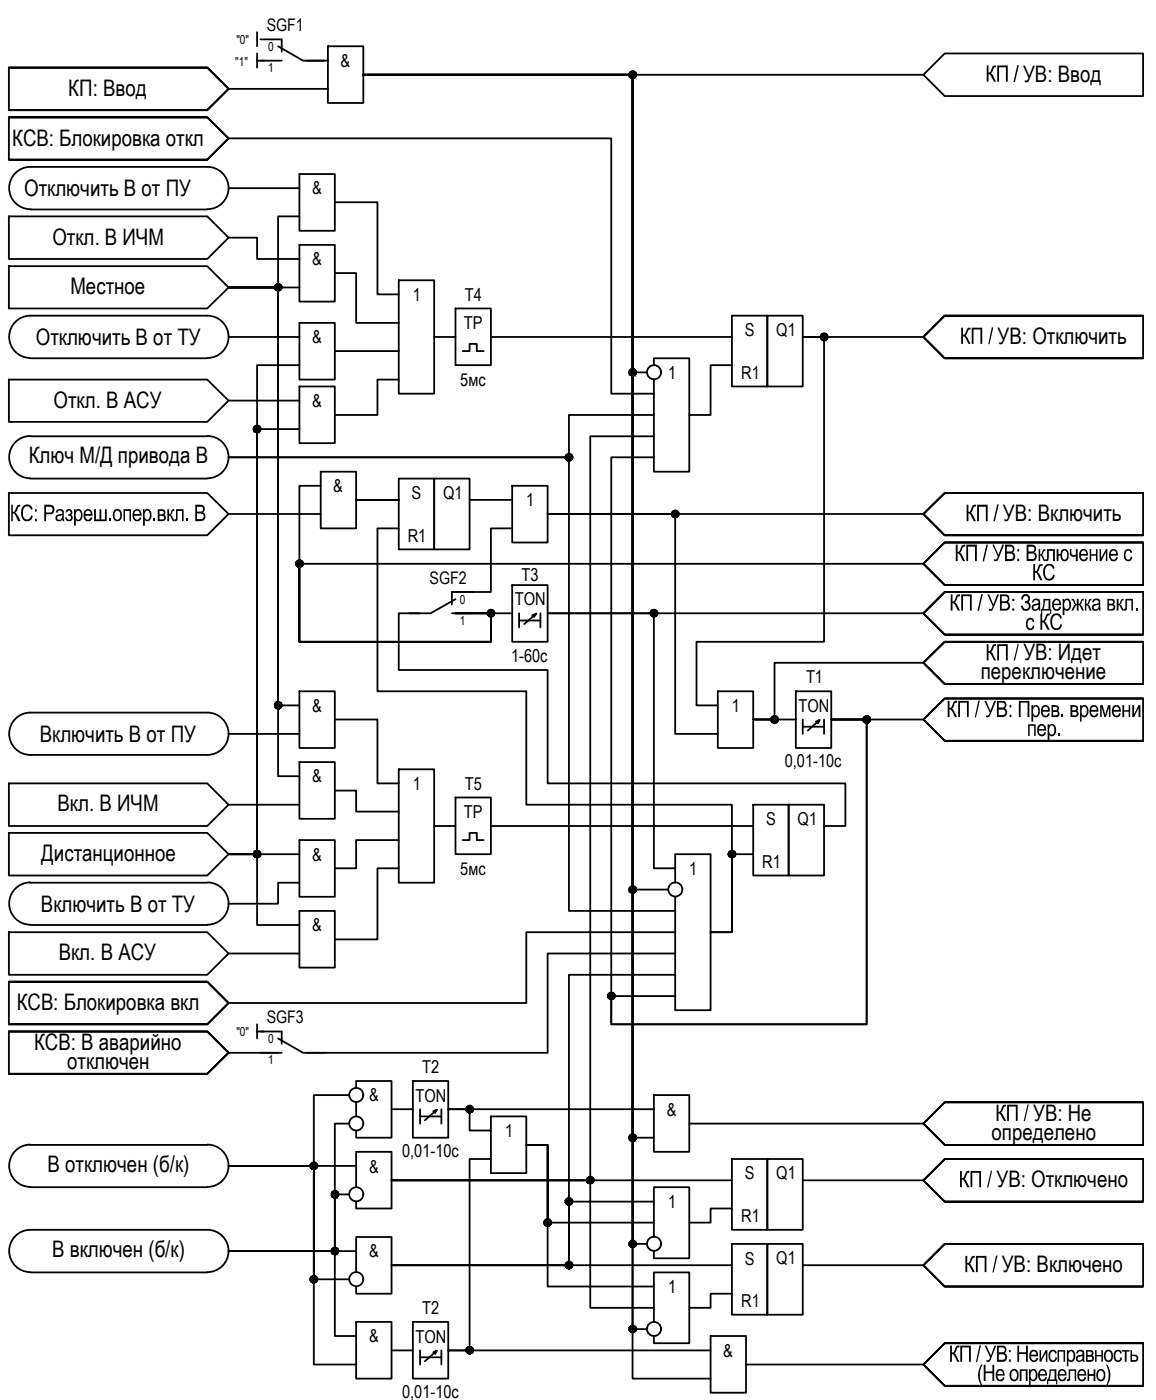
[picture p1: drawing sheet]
<svg xmlns="http://www.w3.org/2000/svg" width="163mm" height="198mm" viewBox="0 0 163 198" stroke-linecap="round" stroke-linejoin="round" font-family="sans-serif">
<defs><g id="words">
<g font-size="3.2">
<text x="139" y="11.5">КП</text>
<text x="142.9" y="11.5">/</text>
<text x="144.3" y="11.5">УВ: Ввод</text>
<text x="9.6" y="13.5">КП: Ввод</text>
<text x="1.7" y="20.5">КСВ: Блокировка откл</text>
<text x="3.4" y="27.7">Отключить В от ПУ</text>
<text x="7.4" y="34.5">Откл. В ИЧМ</text>
<text x="9.9" y="41.5">Местное</text>
<text x="5.1" y="48.7">Отключить В от ТУ</text>
<text x="135.4" y="48.5">КП</text>
<text x="139.4" y="48.5">/</text>
<text x="140.7" y="48.5">УВ: Отключить</text>
<text x="7.6" y="57.5">Откл. В АСУ</text>
<text x="4" y="65.4">Ключ М/Д привода В</text>
<text x="1.4" y="73.5">КС : Разреш</text>
<text x="15.1" y="73.5">.опер</text>
<text x="21.4" y="73.5">.вкл . В</text>
<text x="136.1" y="73.5">КП</text>
<text x="140.1" y="73.5">/</text>
<text x="141.5" y="73.5">УВ: Включить</text>
<text x="134.6" y="79.2">КП</text>
<text x="138.6" y="79.2">/ УВ : Включение с</text>
<text x="145.5" y="81.9">КС</text>
<text x="133.9" y="86.2">КП / УВ : Задержка вкл</text>
<text x="159.9" y="86.2">.</text>
<text x="138.3" y="95.9">переключение</text>
<text x="139" y="93.2">КП /</text>
<text x="144.3" y="93.2">УВ: Идет</text>
<text x="133.5" y="101.2">КП</text>
<text x="137.5" y="101.2">/ УВ : Прев</text>
<text x="149.5" y="101.2">. времени</text>
<text x="5.6" y="104.7">Включить В от ПУ</text>
<text x="144.8" y="103.9">пер</text>
<text x="149" y="103.9">.</text>
<text x="8.1" y="114.5">Вкл. В ИЧМ</text>
<text x="5.8" y="121.5">Дистанционное</text>
<text x="5.8" y="128.7">Включить В от ТУ</text>
<text x="8.3" y="135.5">Вкл. В АСУ</text>
<text x="2.4" y="142.5">КСВ: Блокировка вкл</text>
<text x="4.8" y="148.2">КСВ: В аварийно</text>
<text x="9.5" y="150.8">отключен</text>
<text x="139.8" y="160.8">определено</text>
<text x="140.4" y="158.2">КП /</text>
<text x="145.7" y="158.2">УВ: Не</text>
<text x="6.7" y="165.4">В отключен (б/к)</text>
<text x="135.2" y="167.5">КП /</text>
<text x="140.6" y="167.5">УВ: Отключено</text>
<text x="7.3" y="177.4">В включен (б/к)</text>
<text x="136" y="179.5">КП</text>
<text x="140" y="179.5">/</text>
<text x="141.3" y="179.5">УВ: Включено</text>
<text x="133.8" y="192.2">КП</text>
<text x="137.6" y="192.2">/УВ :Неисправность</text>
<text x="155.9" y="194.9">)</text>
</g>
<g font-size="2.5">
<text x="48" y="9.5">&amp;</text>
<text x="44" y="27.4">&amp;</text>
<text x="44" y="37.4">&amp;</text>
<text x="58.2" y="42.4">1</text>
<text x="65.4" y="46.4">TP</text>
<text x="65.6" y="42.4">T4</text>
<text x="105.1" y="47.5">S</text>
<text x="109.5" y="47.4">Q1</text>
<text x="44" y="48.4">&amp;</text>
<text x="94.3" y="53.4">1</text>
<text x="104.5" y="53.4">R1</text>
<text x="44" y="57.5">&amp;</text>
<text x="64.9" y="54.4">5мс</text>
<text x="47" y="69.4">&amp;</text>
<text x="58.1" y="70.5">S</text>
<text x="62.5" y="70.4">Q1</text>
<text x="74.2" y="71.4">1</text>
<text x="57.5" y="76.5">R1</text>
<text x="73.6" y="81.9">T3</text>
<text x="72.6" y="85.4">TON</text>
<text x="72.1" y="93.4">1-60с</text>
<text x="44" y="100.4">&amp;</text>
<text x="103.2" y="100.4">1</text>
<text x="112.6" y="100.4">TON</text>
<text x="113.7" y="96.4">T1</text>
<text x="44" y="110.4">&amp;</text>
<text x="58.2" y="111.4">1</text>
<text x="65.6" y="111.4">T5</text>
<text x="110.7" y="108.3">0,01-10с</text>
<text x="65.4" y="115.5">TP</text>
<text x="108.1" y="116.4">S</text>
<text x="112.5" y="116.4">Q1</text>
<text x="44" y="121.4">&amp;</text>
<text x="64.9" y="123.4">5мс</text>
<text x="97.2" y="123.5">1</text>
<text x="107.5" y="122.4">R1</text>
<text x="44" y="131.4">&amp;</text>
<text x="52.1" y="155.4">&amp;</text>
<text x="58.6" y="155.5">TON</text>
<text x="59.5" y="151.4">T2</text>
<text x="71.2" y="160.5">1</text>
<text x="94" y="157.4">&amp;</text>
<text x="52.1" y="165.4">&amp;</text>
<text x="56.7" y="163.2">0,01-10с</text>
<text x="105.1" y="166.4">S</text>
<text x="109.5" y="166.4">Q1</text>
<text x="94.3" y="170.4">1</text>
<text x="104.5" y="172.4">R1</text>
<text x="52.1" y="177.4">&amp;</text>
<text x="105.1" y="178.4">S</text>
<text x="109.5" y="178.4">Q1</text>
<text x="59.5" y="185.4">T2</text>
<text x="94.3" y="182.4">1</text>
<text x="104.5" y="184.5">R1</text>
<text x="52.1" y="189.4">&amp;</text>
<text x="58.6" y="189.5">TON</text>
<text x="102" y="191.4">&amp;</text>
<text x="56.7" y="197.2">0,01-10с</text>
</g>
<g font-size="2.4">
<text x="37.6" y="4.4">SGF1</text>
<text x="60.6" y="82.4">SGF2</text>
<text x="37.6" y="144.4">SGF3</text>
</g>
<g font-size="1.7">
<text x="33.2" y="9.3">&quot;1&quot;</text>
<text x="33.3" y="6.2">&quot;0&quot;</text>
<text x="37.8" y="7.2">0</text>
<text x="37.8" y="10.2">1</text>
<text x="64.8" y="85.2">0</text>
<text x="64.8" y="88.1">1</text>
<text x="33.3" y="146.1">&quot;0&quot;</text>
<text x="37.8" y="147.2">0</text>
<text x="37.8" y="150.2">1</text>
</g>
</g></defs>
<!-- layer: 0 -->
<g fill="none" stroke="#000" stroke-width=".25">
<path d="M1.3 16.6v5.9h27.9l3-3-3-2.9h-27.9h27.9l3 2.9-3 3h-27.9M1.3 9.5v6h27.9l3-3-3-3h-27.9h27.9l3 3-3 3h-27.9M32.2 19.5h54v36.1h6M32.2 12.5h14.1M36.3 4.5v2M36.3 7.5v2M36.3 8.6h.9M43.2 8.6h3.1M46.3 6.5h4.9v8h-4.9zM51.2 10.6h38v41.9h2.1M51.2 10.6h38v114.9h5M51.2 10.6h38v149.9h3"/>
<path d="M51.2 10.6h38v176.9h2.1M51.2 10.6h79M133.2 7.5h28v6.1h-28l-3-3zM1.3 37.6h27.9l3 3-3 2.9h-27.9zM1.3 30.5h27.9l3 3-3 3h-27.9zM4.3 29.6h24.9M29.2 23.5h-24.9a2.98 2.98 0 0 0-3 3 2.98 2.98 0 0 0 3 3M29.3 23.5a2.98 2.98 0 0 1 2.9 3 2.98 2.98 0 0 1-2.9 3M32.2 26.6h10M32.2 33.5h4.1v3h5.9M42.2 24.6h5v8h-5zM42.2 30.5h-3v10.1h-7h7v58.9h3"/>
<path d="M42.2 34.6h5v8h-5zM47.2 28.5h6v13h3M47.2 38.5h3v7.1h6M56.2 39.5h5v16.1h-5zM1.3 53.6h27.9l3 2.9-3 3h-27.9zM4.3 50.6h24.9M29.2 44.5h-24.9a2.98 2.98 0 0 0-3 3 2.98 2.98 0 0 0 3 3M29.3 44.5a2.98 2.98 0 0 1 2.9 3 2.98 2.98 0 0 1-2.9 3M32.2 47.6h10M32.2 56.5h10M42.2 45.6h5v8h-5zM42.2 54.5h5v8h-5z"/>
<path d="M42.2 51.5h-5.9v69h-4.1M42.2 40.6h-10h7v68.9h3M47.2 49.5h9M56.2 53.6h-3v5h-6M61.2 47.6h3M64.2 43.5h5v8h-5zM65.3 49.5h.9v-1h1v1h1M69.2 47.6h34M92.2 51.5v-.9h5v16h-5v-13M92.2 58.6h-12v5.9h-48h48v64h15M103.2 44.5h5v10h-5zM103.2 51.5h-3v7.1h-3"/>
<path d="M108.2 44.5h5v10h-5zM130.2 47.6h-17h3v43h-18v8.9h3M161.2 44.5h-28l-3 3.1 3 3h28v-6.1h-28l-3 3.1 3 3h28M1.3 69.6h27.9l3 2.9-3 3h-27.9zM4.3 61.6h24.9M4.3 67.5h24.9M4.3 61.5a2.98 2.98 0 0 0-3 3 2.98 2.98 0 0 0 3 3M29.3 61.5a2.98 2.98 0 0 1 2.9 3 2.98 2.98 0 0 1-2.9 3M32.2 72.5h13M42.2 60.5h-5.9v60h-4.1M45.2 66.6h5v8h-5zM45.2 68.5h-3v22.1h27v-4.1h-5h5v4.1h-27v-11h88"/>
<path d="M56.2 74.6h-3v22.9h21v16h29v18h-3h3v-11h3M56.2 70.5h-6h6M56.2 67.5h5v10h-5zM61.2 67.5h5v10h-5zM66.2 70.5h6M72.2 74.6h-3v8.9h-5M72.2 68.5h5v8h-5zM92.2 64.5h-6v80h36v-43h-5h13M92.2 61.6h-8.9v104.9h-28.1M130.2 72.5h-53h18v31.1h6M161.2 69.6h-28l-3 2.9 3 3h28v-5.9h-28l-3 2.9 3 3h28M161.2 76.5h-28l-3 3.1 3 3h28v-6.1h-28l-3 3.1 3 3h28"/>
<path d="M42.2 97.5h5v8h-5zM59.2 86.5h-3v8h21v16h42v6.1h-3M64.2 86.5h8M72.2 82.6h5v8h-5zM73.2 86.5v2M73.2 87.6h3M75.1 86.8l.5-.2-1.7 1.5M75.6 86.6l-.3 .4M76.2 86.5v2M101.2 97.5h5v8h-5zM112.2 97.5h5v8h-5zM130.2 93.5h-21v8h-3h6"/>
<path d="M130.2 86.5h-53h15v36h3M161.2 98.6h-28l-3 2.9 3 3h28v-5.9h-28l-3 2.9 3 3h28M161.2 90.6h-28l-3 2.9 3 3h28v-5.9h-28l-3 2.9 3 3h28M161.2 83.5h-28l-3 3 3 3h28v-6h-28l-3 3 3 3h28M1.3 117.5h27.9l3 3-3 3h-27.9zM1.3 110.5h27.9l3 3-3 3.1h-27.9zM29.2 100.6h-24.9a2.98 2.98 0 0 0-3 2.9 2.98 2.98 0 0 0 3 3h24.9M29.3 100.6a2.98 2.98 0 0 1 2.9 2.9 2.98 2.98 0 0 1-2.9 3M32.2 103.6h10M32.2 113.5h10M42.2 118.5h5v8h-5zM42.2 107.5h5v8h-5z"/>
<path d="M47.2 101.5h6v9h3M47.2 111.6h3v2.9h6M56.2 108.6h5v16h-5zM56.2 118.5h-6v4h-3M61.2 116.6h3M64.2 112.5h5v8h-5zM65.3 118.5h.9v-1h1v1h1M69.2 116.6h37M106.2 113.5h5v10h-5zM111.2 113.5h5v10h-5zM113.2 101.5v2.1M113.2 102.5h3"/>
<path d="M115.1 101.8l.5-.2-1.7 1.5M115.6 101.6l-.3 .5M116.2 101.5v2.1M117.2 101.5h5v43h-36v-3.9h9M1.3 138.5v6h27.9l3-3-3-3h-27.9h27.9l3 3-3 3h-27.9M1.3 131.5h27.9l3 3-3 3.1h-27.9zM4.3 124.6h24.9M4.3 130.5h24.9M4.3 124.5a2.98 2.98 0 0 0-3 3 2.98 2.98 0 0 0 3 3M29.3 124.5a2.98 2.98 0 0 1 2.9 3 2.98 2.98 0 0 1-2.9 3M32.2 120.5h4.1v10h5.9M32.2 120.5h10"/>
<path d="M32.2 134.5h10M42.2 124.6h-3v2.9h-7M42.2 128.5h5v8h-5zM56.2 122.5h-3v10.1h-6M95.2 131.5h-21v10h-42M95.2 124.6v-4.1h5v22h-5v-16M95.2 134.5h-18v14.1h-34M95.2 137.6h-15v40.9h-25M1.3 145.6v5.9h27.9l3-2.9-3-3h-27.9h27.9l3 3-3 2.9h-27.9M32.2 148.6h7M36.3 144.5v2M36.3 145.6h.9"/>
<path d="M49.3 158.5h-2.1v18h-15h15v12h3M49.3 154.5h-5v10h-12.1h18M50.2 153.6v-1.1h5v8h-5v-1M50.2 155.5v2M55.2 156.5h3M58.2 152.5h5v8h-5zM59.2 156.5v2M59.2 157.5h3.1M61.1 156.8l.5-.2-1.7 1.5M61.6 156.6l-.2 .5M62.3 156.5v2M63.2 156.5h.1"/>
<path d="M63.2 156.5h3v3h3M63.2 156.5h29M69.2 157.5h5v8h-5zM92.2 154.5h5v8h-5zM97.2 158.5h33M161.2 155.5h-28l-3 3 3 3.1h28v-6.1h-28l-3 3 3 3.1h28M4.3 161.6h24.9M4.3 167.5h24.9M4.3 179.5h24.9M4.3 161.5a2.98 2.98 0 0 0-3 3 2.98 2.98 0 0 0 3 3M29.2 173.5h-24.9a2.98 2.98 0 0 0-3 3 2.98 2.98 0 0 0 3 3M29.3 161.5a2.98 2.98 0 0 1 2.9 3 2.98 2.98 0 0 1-2.9 3"/>
<path d="M29.3 173.5a2.98 2.98 0 0 1 2.9 3 2.98 2.98 0 0 1-2.9 3M49.3 168.5h-2.1v8h-15h18M50.2 167.5v-5h5v8h-5v-.9M50.2 179.5v-4.9h5v8h-5v-1.1M55.2 166.5h28.1v18h8.9M55.2 166.5h48M55.2 178.5h48M69.2 163.5h-3v27.1h-3M91.3 175.5h-2.1v-164.9h-38h38v183.9h11M92.2 169.6h-12v8.9h-25M92.2 174.6v-7.1h5v10.1h-5v-1.1M92.2 172.5h-15v-10.9h-3h3v19.9h15"/>
<path d="M103.2 163.5h5v10h-5zM103.2 175.5h5v10h-5zM103.2 170.5h-3v2h-3M108.2 163.5h5v10h-5zM108.2 175.5h5v10h-5zM113.2 166.5h17M113.2 178.5h17M161.2 163.5h-28l-3 3 3 3.1h28v-6.1h-28l-3 3 3 3.1h28M161.2 175.5h-28l-3 3 3 3h28v-6h-28l-3 3 3 3h28M49.3 180.5h-5v-16h-12.1h12.1v28h5.9M50.2 186.5h5v8h-5zM55.2 190.6h3"/>
<path d="M58.2 186.5h5v8h-5zM59.2 190.6v1.9M59.2 191.5h3.1M61.1 190.8l.5-.2-1.7 1.5M61.6 190.6l-.2 .5M62.3 190.6v1.9M63.2 190.6h.1M63.2 190.6h37M92.2 186.5v-7h5v10h-5v-1M100.2 188.5h5v8h-5zM103.2 182.6h-3v1.9h-3M105.2 192.5h25"/>
<path d="M161.2 189.5h-28l-3 3 3 3h28v-6h-28l-3 3 3 3h28"/>
<circle cx="89.2" cy="10.5" r=".49"/>
<circle cx="39.2" cy="40.5" r=".49"/>
<circle cx="89.2" cy="52.5" r=".49"/>
<circle cx="92.2" cy="52.5" r=".99"/>
<circle cx="116.2" cy="47.5" r=".49"/>
<circle cx="36.3" cy="60.5" r=".49"/>
<circle cx="42.3" cy="79.5" r=".49"/>
<circle cx="80.3" cy="64.5" r=".49"/>
<circle cx="95.3" cy="72.5" r=".49"/>
<circle cx="39.2" cy="99.5" r=".49"/>
<circle cx="69.3" cy="86.5" r=".49"/>
<circle cx="92.2" cy="86.5" r=".49"/>
<circle cx="109.3" cy="101.5" r=".49"/>
<circle cx="122.3" cy="101.5" r=".49"/>
<circle cx="36.3" cy="120.5" r=".49"/>
<circle cx="89.2" cy="125.5" r=".49"/>
<circle cx="95.3" cy="125.5" r=".99"/>
<circle cx="103.3" cy="120.5" r=".49"/>
<circle cx="50.3" cy="154.5" r=".99"/>
<circle cx="50.3" cy="158.5" r=".99"/>
<circle cx="66.3" cy="156.5" r=".49"/>
<circle cx="86.2" cy="140.5" r=".49"/>
<circle cx="44.3" cy="164.5" r=".49"/>
<circle cx="47.2" cy="176.5" r=".49"/>
<circle cx="47.2" cy="168.5" r=".49"/>
<circle cx="50.3" cy="168.5" r=".99"/>
<circle cx="77.3" cy="172.5" r=".49"/>
<circle cx="80.3" cy="178.5" r=".49"/>
<circle cx="80.3" cy="169.5" r=".49"/>
<circle cx="83.3" cy="166.5" r=".49"/>
<circle cx="89.2" cy="160.5" r=".49"/>
<circle cx="89.2" cy="175.5" r=".49"/>
<circle cx="92.2" cy="175.5" r=".99"/>
<circle cx="44.3" cy="180.5" r=".49"/>
<circle cx="50.3" cy="180.5" r=".99"/>
<circle cx="66.3" cy="190.5" r=".49"/>
<circle cx="89.2" cy="187.5" r=".49"/>
<circle cx="92.2" cy="187.5" r=".99"/>
</g>
<g fill="#000">
<path d="M13.3 71.8h.2v1.5h.5v-1.5h.3v1.5h.5v-1.5h.3v1.7h-1.8zM150.9 77.5h.2v.3a.39 .39 0 0 0 .2 .5 .39 .39 0 0 0 .4-.1v-.7h.3v1.7h-.3v-.7a.52 .52 0 0 1-.6 0 .52 .52 0 0 1-.2-.6zM153.7 77.5h.2v.7h.7v-.7h.2v1.7h-.2v-.8h-.7v.8h-.2zM155.1 77.5h.2v1.2l.7-1.2h.2v1.7h-.2v-1.3l-.7 1.3h-.2zM158.7 77.6l.2-.1a.51 .51 0 0 1 .8 .5h-.2a.35 .35 0 0 0-.5-.3 .35 .35 0 0 0-.2 .5l-.1 .3a.38 .38 0 0 0 .3 .4 .38 .38 0 0 0 .5-.2v-.2l.2 .1-.1 .2a.59 .59 0 0 1-.7 .3 .59 .59 0 0 1-.4-.6v-.5zM144.9 87.3a.54 .54 0 0 1 .6-.1 .54 .54 0 0 1 .4 .5l-.3 .1a.34 .34 0 0 0-.3-.4 .34 .34 0 0 0-.3 .5v.3a.35 .35 0 0 0 .3 .5 .35 .35 0 0 0 .3-.4h.3v.1a.59 .59 0 0 1-.7 .5 .59 .59 0 0 1-.5-.7v-.5zM146.8 86.6h.2v1l.3-.1 .2-.5a.45 .45 0 0 1 .6-.4v.2a.51 .51 0 0 0-.5 .6l-.3 .3 .3 .2 .5 1h-.3l-.7-1.1h-.1v1.1h-.2zM148.5 86.8l.4-.3h.3l.3 .2 .3 .4v.1l-.3 .1a.53 .53 0 0 0-.6-.5 .53 .53 0 0 0-.5 .6v.7a.55 .55 0 0 0 .6 .6 .55 .55 0 0 0 .5-.6h.3v.2l-.1 .3-.4 .3h-.5l-.4-.3-.3-.5v-.7zM151.2 84.5a.51 .51 0 0 1 .5 .6l.2 .1v-.7h.2v.7a.39 .39 0 0 0 .3-.4l.2-.3h.2v.2a.44 .44 0 0 0-.3 .5l-.2 .1 .3 .3 .3 .6h-.3l-.4-.8h-.1v.8h-.2v-.8l-.2 .1-.3 .7h-.3l.3-.7 .3-.2-.2-.1-.1-.4-.2-.1zM153 84.5h.2v.7h.2l.1-.4a.32 .32 0 0 1 .4-.3v.2l-.2 .1-.1 .4-.2 .1 .3 .1 .3 .8h-.3l-.4-.8h-.1v.8h-.2zM155.2 99.5h.3l.4 1.3 .4-1.3h.3v1.7h-.2v-1.4l-.4 1.4h-.2l-.4-1.4v1.4h-.2zM157.5 84.5h.3v.7l.1-.1 .1-.2a.43 .43 0 0 1 .5-.4v.2l-.2 .1-.2 .4-.1 .1 .3 .3 .2 .6h-.2l-.5-.8v.8h-.3z"/>
<path d="M158.3 99.5h.3v.7h.6v-.7h.2v1.7h-.2v-.8h-.6v.8h-.3zM158.7 84.5h1.1v1.7h-.2v-1.5h-.7v1a.36 .36 0 0 1 0 .4 .36 .36 0 0 1-.4 .1v-.3l.2-.1zM159.7 99.5h.3v1.3l.6-1.3h.2v1.7h-.2v-1.3l-.6 1.3h-.3zM138.4 192.6l.2-.1-.4 .9v1l.4 1.1h-.2l-.2-.4-.3-.9 .2-1zM138.7 192.6h.3v.9h1v-.9h.2v2.3h-.2v-1.1h-1v1.1h-.3zM143.8 193.2h1.1v1.7h-.2v-1.5h-.6v1.5h-.3zM149.2 190.5h1v1.7h-.2v-1.5h-.6v1.5h-.2zM150.7 193.2h1.1v1.7h-.2v-1.5h-.7v1a.38 .38 0 0 1 0 .4 .38 .38 0 0 1-.4 .1v-.3h.2zM153.4 193.2h.2v.7h.6v-.7h.3v1.7h-.3v-.7h-.6v.7h-.2zM154.5 190.5h.2v.7h.6v-.7h.3v1.7h-.3v-.8h-.6v.8h-.2zM157.2 190.6h.1a.53 .53 0 0 1 .6-.1 .53 .53 0 0 1 .3 .5h-.2a.36 .36 0 0 0-.4-.3 .36 .36 0 0 0-.3 .5v.2a.41 .41 0 0 0 .2 .5 .41 .41 0 0 0 .4 0l.2-.4 .2 .1-.2 .4-.1 .1a.62 .62 0 0 1-.7-.1 .62 .62 0 0 1-.2-.6v-.4zM158.2 190.5h1.1v.2h-.4v1.5h-.3v-1.5h-.4z"/>
<path d="M10.4 71.8h.2v.3a.58 .58 0 0 1 .8-.2 .58 .58 0 0 1 .2 .8v.3a.49 .49 0 0 1-.4 .5 .49 .49 0 0 1-.5-.2v.9h-.3zM10.9 72.1l-.2 .3v.4a.36 .36 0 0 0 .3 .5 .36 .36 0 0 0 .4-.4v-.4a.44 .44 0 0 0-.5-.4z"/>
<path d="M12 72v-.1a.7 .7 0 0 1 .8 .1 .7 .7 0 0 1 .3 .7v.1h-1.1a.42 .42 0 0 0 .2 .4 .42 .42 0 0 0 .5 0l.1-.2h.2v.2a.64 .64 0 0 1-.8 .3 .64 .64 0 0 1-.4-.8v-.3zM12.2 72.1l-.2 .4h.8a.4 .4 0 0 0-.2-.4 .4 .4 0 0 0-.4 0z"/>
<path d="M18.9 72a.66 .66 0 0 1 .8 0 .66 .66 0 0 1 .3 .7v.1h-1.1v.1a.39 .39 0 0 0 .4 .4 .39 .39 0 0 0 .4-.3h.3l-.1 .2a.64 .64 0 0 1-.8 .3 .64 .64 0 0 1-.4-.8v-.4zM19.1 72.1l-.2 .4h.8a.39 .39 0 0 0-.2-.4 .39 .39 0 0 0-.4 0z"/>
<path d="M20.2 71.8h.2v.3a.5 .5 0 0 1 .6-.3 .5 .5 0 0 1 .3 .6v.7a.5 .5 0 0 1-.3 .4 .5 .5 0 0 1-.6-.2v.9h-.2zM20.6 72.1l-.2 .2v.6a.43 .43 0 0 0 .4 .4 .81 .81 0 0 0 .3-1l-.2-.2z"/>
<path d="M149 77.5h.3v.7h.3v-.4a.59 .59 0 0 1 .8-.3 .59 .59 0 0 1 .3 .7v.5l-.1 .3a.58 .58 0 0 1-.7 .1 .58 .58 0 0 1-.3-.6l-.3-.1v.8h-.3zM150 77.7l-.2 .4v.5a.35 .35 0 0 0 .4 .4 .35 .35 0 0 0 .3-.5v-.3a.51 .51 0 0 0-.4-.5z"/>
<path d="M152.3 77.7a.65 .65 0 0 1 .9-.1 .65 .65 0 0 1 .2 .8h-1a.42 .42 0 0 0 .3 .5 .42 .42 0 0 0 .5-.3l.2 .1-.2 .4-.3 .1-.4-.1-.3-.5v-.6zM152.6 77.8l-.1 .4h.7a.44 .44 0 0 0-.4-.5z"/>
<path d="M156.7 77.6l.2-.1a.72 .72 0 0 1 .8 .9h-1v.2a.36 .36 0 0 0 .4 .4 .36 .36 0 0 0 .3-.4l.3 .1h-.1a.64 .64 0 0 1-.8 .5 .64 .64 0 0 1-.4-.8v-.5zM156.8 77.8l-.1 .4h.7a.38 .38 0 0 0-.1-.4 .38 .38 0 0 0-.5 0z"/>
<path d="M148.3 99.5h.5a.51 .51 0 0 1 .5 .3 .51 .51 0 0 1-.1 .5l.2 .2a.47 .47 0 0 1 0 .5 .47 .47 0 0 1-.5 .2h-.6zM148.5 99.7v.5h.3a.25 .25 0 0 0 .3-.2 .25 .25 0 0 0-.3-.3zM148.5 100.5v.4h.3a.26 .26 0 0 0 .4-.2 .26 .26 0 0 0-.4-.2z"/>
<path d="M149.9 84.5h.2v.2a.53 .53 0 0 1 .6-.2 .53 .53 0 0 1 .4 .6v.5l-.3 .4a.4 .4 0 0 1-.7 0v.8h-.2zM150.3 84.7l-.2 .4v.4a.38 .38 0 0 0 .4 .4 .38 .38 0 0 0 .3-.5v-.2a.41 .41 0 0 0-.5-.5z"/>
<path d="M154.2 84.6l.1-.1h.3a.49 .49 0 0 1 .6 .6l.1 1.1h-.3v-.3l-.3 .3a.51 .51 0 0 1-.7-.5 .51 .51 0 0 1 .6-.5h.1a.27 .27 0 0 0 .3-.3 .27 .27 0 0 0-.4-.2l-.3 .1v.2h-.3zM154.4 85.5a.32 .32 0 0 0 .1 .5 .32 .32 0 0 0 .4-.3l.1-.4z"/>
<path d="M156.2 84.5h.5a.46 .46 0 0 1 .5 .3 .46 .46 0 0 1-.1 .5 .45 .45 0 0 1 .2 .6 .45 .45 0 0 1-.5 .3h-.6zM156.4 84.7v.5h.3a.25 .25 0 0 0 .3-.2 .25 .25 0 0 0-.3-.3zM156.4 85.4v.5h.3a.27 .27 0 0 0 .3-.1 .27 .27 0 0 0-.1-.4z"/>
<path d="M147.8 102.2h.2v.2l.1-.1a.54 .54 0 0 1 .6 0 .54 .54 0 0 1 .3 .5v.5l-.3 .4a.4 .4 0 0 1-.7 0v.8h-.2zM148.1 102.5l-.1 .3v.4a.38 .38 0 0 0 .4 .4 .38 .38 0 0 0 .3-.5v-.2a.37 .37 0 0 0-.1-.4 .37 .37 0 0 0-.5 0z"/>
<path d="M147 99.7a.62 .62 0 0 1 .8-.1 .62 .62 0 0 1 .3 .7v.1h-1.1v.1a.48 .48 0 0 0 .7 .4l.2-.3 .2 .1-.2 .4a.69 .69 0 0 1-.9-.1 .69 .69 0 0 1-.2-.8zM147.2 99.8l-.1 .4h.8l-.1-.2a.34 .34 0 0 0-.6-.2z"/>
<path d="M157 99.7a.65 .65 0 0 1 .7-.1 .65 .65 0 0 1 .4 .7v.1h-1v.3a.39 .39 0 0 0 .4 .3 .39 .39 0 0 0 .3-.4l.3 .1-.3 .4a.67 .67 0 0 1-.7-.1 .67 .67 0 0 1-.3-.7zM157.2 99.8l-.1 .4h.7a.39 .39 0 0 0-.1-.4 .39 .39 0 0 0-.5 0z"/>
<path d="M140.6 193.4a.64 .64 0 0 1 .7-.2 .64 .64 0 0 1 .4 .7v.2h-1v.1a.39 .39 0 0 0 .3 .5 .39 .39 0 0 0 .5-.4l.2 .1-.2 .3a.67 .67 0 0 1-.8 .1 .67 .67 0 0 1-.3-.8zM140.9 193.4l-.2 .5h.8a.41 .41 0 0 0-.6-.5z"/>
<path d="M142.5 193.4h.1a.66 .66 0 0 1 .8-.1 .66 .66 0 0 1 .3 .8l-.2 .5a.65 .65 0 0 1-.8 .2 .65 .65 0 0 1-.3-.8zM142.9 193.4l-.3 .4v.3a.42 .42 0 0 0 .4 .6 .42 .42 0 0 0 .4-.6v-.1a.49 .49 0 0 0-.5-.6z"/>
<path d="M145.1 193.2h.3v.2a.53 .53 0 0 1 .6-.2 .53 .53 0 0 1 .3 .6v.5l-.2 .4a.48 .48 0 0 1-.7 0v.8h-.3zM145.5 193.5l-.1 .3v.4a.38 .38 0 0 0 .4 .5 .38 .38 0 0 0 .3-.6v-.2a.35 .35 0 0 0-.2-.4 .35 .35 0 0 0-.4 0z"/>
<path d="M146.7 193.3l.2-.1 .5 .1 .2 .2 .1 .6h-1v.1a.39 .39 0 0 0 .3 .5 .39 .39 0 0 0 .4-.4l.3 .1-.2 .3a.67 .67 0 0 1-.8 .1 .67 .67 0 0 1-.3-.8l.1-.5zM146.9 193.4l-.2 .5h.7a.42 .42 0 0 0-.5-.5z"/>
<path d="M148 193.2h1v1.5h.1v.6h-.1v-.4h-1.1v.4h-.2v-.6h.1l.2-.5zM148.2 193.4l-.2 1.3h.7v-1.3z"/>
<path d="M149.5 193.3l.1-.1a.72 .72 0 0 1 .8 .9h-1v.1a.4 .4 0 0 0 .3 .4 .4 .4 0 0 0 .4-.1l.1-.2 .2 .1-.2 .3a.68 .68 0 0 1-.8 0 .68 .68 0 0 1-.2-.7v-.4zM149.6 193.4l-.2 .5h.8a.42 .42 0 0 0-.6-.5z"/>
<path d="M150.5 190.5h.2v.2a.54 .54 0 0 1 .6-.2 .54 .54 0 0 1 .4 .6l-.1 .6a.5 .5 0 0 1-.4 .5 .5 .5 0 0 1-.5-.2v.8h-.2zM150.9 190.7l-.2 .4v.4a.38 .38 0 0 0 .4 .4 .38 .38 0 0 0 .3-.5v-.3a.43 .43 0 0 0-.5-.4z"/>
<path d="M151.9 190.6l.4-.1a.51 .51 0 0 1 .6 .6v.9l.1 .2h-.2l-.1-.3-.2 .2a.51 .51 0 0 1-.8-.4 .51 .51 0 0 1 .7-.5 .28 .28 0 0 0 .3-.4 .28 .28 0 0 0-.5-.1l-.2 .3h-.2zM152.1 191.5a.31 .31 0 0 0 .1 .5 .31 .31 0 0 0 .4-.3l.1-.4z"/>
<path d="M152.1 193.4a.65 .65 0 0 1 .8-.1 .65 .65 0 0 1 .3 .7v.1h-1v.1a.39 .39 0 0 0 .3 .5 .39 .39 0 0 0 .5-.4l.2 .1-.1 .3a.68 .68 0 0 1-.9 .1 .68 .68 0 0 1-.2-.8zM152.4 193.4l-.1 .2-.1 .3h.8a.41 .41 0 0 0-.6-.5z"/>
<path d="M153.2 190.5h.5a.45 .45 0 0 1 .5 .3 .45 .45 0 0 1-.1 .5 .45 .45 0 0 1 .2 .6 .45 .45 0 0 1-.5 .3h-.6zM153.4 190.7v.5h.3a.25 .25 0 0 0 .3-.2 .25 .25 0 0 0-.3-.3zM153.4 191.4v.5h.3a.26 .26 0 0 0 .4-.2 .26 .26 0 0 0-.4-.3z"/>
<path d="M154.8 193.4a.66 .66 0 0 1 .8-.1 .66 .66 0 0 1 .3 .8l-.1 .5a.65 .65 0 0 1-.9 .2 .65 .65 0 0 1-.3-.8zM155.1 193.4l-.2 .4v.3a.42 .42 0 0 0 .4 .6 .42 .42 0 0 0 .4-.6v-.1a.49 .49 0 0 0-.6-.6z"/>
<path d="M155.9 190.7l.2-.2h.4l.3 .2 .2 .5-.1 .6a.61 .61 0 0 1-.8 .3 .61 .61 0 0 1-.4-.7v-.4zM156.1 190.7l-.2 .4v.4a.42 .42 0 0 0 .5 .4 .42 .42 0 0 0 .3-.5v-.5a.35 .35 0 0 0-.6-.2z"/>
<path d="M159.5 190.5h.2v.6h.3a.51 .51 0 0 1 .6 .6 .51 .51 0 0 1-.6 .5h-.5zM159.7 191.4v.5h.2a.29 .29 0 0 0 .4-.3 .29 .29 0 0 0-.4-.2z"/>
</g>
<g fill="#000" stroke="#000" stroke-width=".14">
<path d="M89.1 11h.2zM89.2 10h.1zM39.1 41h.3zM39.2 40.1h.1zM89.1 53h.2zM89.2 52h.1zM116.1 48h.3zM116.1 47h.2zM36.1 61h.2zM36.2 60h.1zM41.9 79.2h.7zM42.2 79h.1z"/>
<path d="M79.9 64.1h.6zM80.1 65h.3zM80.1 64.1h.3zM80.2 64.1h.1zM95.1 72.1h.2zM39.2 99h.1zM42.1 80h.3zM69.1 87h.3zM69.2 86h.1zM92.1 87h.3zM92.2 86h.1zM39.1 100h.3z"/>
<path d="M108.9 101.1h.6zM109.1 102h.3zM109.1 101.1h.3zM109.2 101.1h.1zM121.9 101.1h.6zM122.1 102h.3zM122.1 101.1h.3zM122.2 101.1h.1zM36.1 121h.2zM36.2 120h.1zM89.1 126h.2zM89.2 125.1h.1z"/>
<path d="M103.1 121h.3zM103.1 120h.2zM66.1 156.1h.2zM86.1 141h.2zM86.2 140h.1zM44.1 165h.2zM44.2 164.1h.1zM47.1 177h.3zM47.1 169h.3zM47.2 176h.1zM47.2 168h.1zM76.9 172.9h.7z"/>
<path d="M77.1 173h.3zM77.2 172.1h.1zM79.9 178.1h.6zM80.1 170h.3zM80.1 169h.3zM80.1 178.1h.3zM80.1 179h.3zM80.2 169h.1zM80.2 178h.1zM83 167h.5zM83 166.1h.5zM83.1 167h.2z"/>
<path d="M83.2 166h.1zM89.1 176h.2zM89.1 161h.2zM89.2 175.1h.1zM89.2 160h.1zM44.1 181h.2zM44.2 180.1h.1zM66.1 190h.2zM89.1 188h.2zM89.2 187h.1z"/>
<path d="M89.1 11l.2 .1zM89.2 11.1h.1z"/>
<path d="M89.2 10h.1zM89.1 10h.2z"/>
<path d="M89.1 10l.3 .1zM89 10.1h.4z"/>
<path d="M89 11h.4zM89 11h.4z"/>
<path d="M89 11h.4zM89 11h.3z"/>
<path d="M89 10.1h.4zM89 10.1h.4z"/>
<path d="M89 10.1h.5zM89 10.1h.5z"/>
<path d="M89 11h.5zM89 11h.5z"/>
<path d="M89 11h.5zM89 11h.4z"/>
<path d="M89 10.1h.5zM89 10.1h.5z"/>
<path d="M89 10.1l.6 .1zM89 10.1l.6 .1z"/>
<path d="M88.9 10.2h.7zM88.9 10.2h.7z"/>
<path d="M88.9 10.9h.7zM88.9 10.9l.6 .1z"/>
<path d="M88.9 10.2l.7 .1zM88.9 10.2l.7 .1z"/>
<path d="M88.9 10.9h.7zM88.9 10.9h.7z"/>
<path d="M88.8 10.3h.8zM88.8 10.3h.8z"/>
<path d="M88.8 10.8h.8zM88.8 10.8h.8z"/>
<path d="M88.8 10.8h.8zM88.8 10.8l.8 .1z"/>
<path d="M88.8 10.3h.9zM88.8 10.3h.9z"/>
<path d="M88.8 10.3l.9 .1v-.1zM88.8 10.3l.9 .1h-.9z"/>
<path d="M88.8 10.4h.9zM88.8 10.4h.9z"/>
<path d="M88.8 10.7l.9 .1zM88.8 10.7l.9 .1z"/>
<path d="M88.8 10.8h.9zM88.8 10.8h.8z"/>
<path d="M88.8 10.4l.9 .1zM88.8 10.4l.9 .1z"/>
<path d="M88.8 10.5h.9zM88.8 10.5h.9z"/>
<path d="M88.8 10.5l.9 .1zM88.8 10.5l.9 .1z"/>
<path d="M88.8 10.6h.9zM88.8 10.6h.9z"/>
<path d="M88.8 10.6h.9zM88.8 10.6h.9z"/>
<path d="M88.8 10.6l.9 .1zM88.8 10.6l.9 .1z"/>
<path d="M88.8 10.7h.9zM88.8 10.7h.9z"/>
<path d="M39.1 41h.2zM39.2 41h.1z"/>
<path d="M39.2 40.1h.2zM39.1 40.1h.3z"/>
<path d="M39.1 40.1h.3zM39.1 40.1h.3z"/>
<path d="M39.1 40.1h.3zM39.1 40.1h.3z"/>
<path d="M39.1 41h.3zM39.1 41h.3z"/>
<path d="M39.1 40.1h.4zM39 40.1h.5z"/>
<path d="M39.1 41h.3zM39.1 41h.3z"/>
<path d="M39 40.1h.5zM39 40.1h.5z"/>
<path d="M39 41h.5zM39 41h.4z"/>
<path d="M39 40.1l.6 .1zM39 40.1l.6 .1z"/>
<path d="M39 40.9h.5zM39 40.9l.5 .1z"/>
<path d="M38.9 40.2h.7zM38.9 40.2h.7z"/>
<path d="M38.9 40.9h.7zM38.9 40.9h.6z"/>
<path d="M38.9 40.2h.7zM38.9 40.2h.7z"/>
<path d="M38.9 40.9h.7zM38.9 40.9h.7z"/>
<path d="M38.8 40.2l.8 .1zM38.8 40.2l.8 .1z"/>
<path d="M38.8 40.3h.9zM38.8 40.3h.9z"/>
<path d="M38.8 40.8l.8 .1zM38.8 40.8l.8 .1z"/>
<path d="M38.8 40.9h.8zM38.8 40.9h.8z"/>
<path d="M38.8 40.3l.9 .1zM38.8 40.3l.9 .1z"/>
<path d="M38.8 40.4h.9zM38.8 40.4h.9z"/>
<path d="M38.8 40.7l.9 .1zM38.8 40.7l.9 .1z"/>
<path d="M38.8 40.8h.9zM38.8 40.8h.8z"/>
<path d="M38.8 40.4h.9zM38.8 40.4h.9z"/>
<path d="M38.8 40.4l.9 .1zM38.8 40.4l.9 .1z"/>
<path d="M38.8 40.5l.9 .1v-.1zM38.8 40.5l.9 .1h-.9z"/>
<path d="M38.8 40.6h.9zM38.8 40.6h.9z"/>
<path d="M38.8 40.6h.9zM38.8 40.6h.9z"/>
<path d="M38.8 40.6l.9 .1zM38.8 40.6l.9 .1z"/>
<path d="M38.8 40.7h.9zM38.8 40.7h.9z"/>
<path d="M89.1 53l.2 .1zM89.2 53.1h.1z"/>
<path d="M89.2 52h.1zM89.1 52h.2z"/>
<path d="M89.1 52l.3 .1zM89 52.1h.4z"/>
<path d="M89 53h.4zM89 53h.4z"/>
<path d="M89 53h.4zM89 53h.3z"/>
<path d="M89 52.1h.4zM89 52.1h.4z"/>
<path d="M89 52.1h.5zM89 52.1h.5z"/>
<path d="M89 53h.5zM89 53h.5z"/>
<path d="M89 53h.5zM89 53h.4z"/>
<path d="M89 52.1h.5zM89 52.1h.5z"/>
<path d="M89 52.1l.6 .1zM89 52.1l.6 .1z"/>
<path d="M88.9 52.2h.7zM88.9 52.2h.7z"/>
<path d="M88.9 52.9h.7zM88.9 52.9l.6 .1z"/>
<path d="M88.9 52.2h.7zM88.9 52.2h.7z"/>
<path d="M88.9 52.9h.7zM88.9 52.9h.7z"/>
<path d="M88.8 52.2l.8 .1zM88.8 52.2l.8 .1z"/>
<path d="M88.8 52.3h.9zM88.8 52.3h.9z"/>
<path d="M88.8 52.8h.8zM88.8 52.8h.8z"/>
<path d="M88.8 52.8h.8zM88.8 52.8l.8 .1z"/>
<path d="M88.8 52.3l.9 .1zM88.8 52.3l.9 .1z"/>
<path d="M88.8 52.4h.9zM88.8 52.4h.9z"/>
<path d="M88.8 52.7l.9 .1zM88.8 52.7l.9 .1z"/>
<path d="M88.8 52.8h.9zM88.8 52.8h.8z"/>
<path d="M88.8 52.4l.9 .1zM88.8 52.4l.9 .1z"/>
<path d="M88.8 52.5h.9zM88.8 52.5h.9z"/>
<path d="M88.8 52.5h.9zM88.8 52.5h.9z"/>
<path d="M88.8 52.5l.9 .1zM88.8 52.5l.9 .1z"/>
<path d="M88.8 52.6h.9zM88.8 52.6h.9z"/>
<path d="M88.8 52.6l.9 .1zM88.8 52.6l.9 .1z"/>
<path d="M88.8 52.7h.9zM88.8 52.7h.9z"/>
<path d="M116.1 48.1h.2zM116.1 48l.2 .1z"/>
<path d="M116.1 47h.3zM116.1 47h.3z"/>
<path d="M116.1 47l.3 .1zM116.1 47.1h.3z"/>
<path d="M116.1 47.1h.3zM116 47.1h.4z"/>
<path d="M116.1 48h.3zM116.1 48h.3z"/>
<path d="M116 47.1h.5zM116 47.1h.5z"/>
<path d="M116 48h.4zM116 48h.4z"/>
<path d="M116 47.1h.5zM115.9 47.1h.6z"/>
<path d="M116 48h.5zM116 48h.4z"/>
<path d="M115.9 47.1l.7 .1zM115.9 47.2h.7z"/>
<path d="M115.9 47.9h.6zM115.9 47.9l.6 .1z"/>
<path d="M115.9 47.2h.7zM115.9 47.2h.7z"/>
<path d="M115.9 47.9h.7zM115.9 47.9h.6z"/>
<path d="M115.9 47.2l.7 .1zM115.9 47.2l.7 .1z"/>
<path d="M115.8 47.3h.9zM115.8 47.3h.9z"/>
<path d="M115.8 47.8l.8 .1zM115.8 47.8l.8 .1z"/>
<path d="M115.9 47.9h.7zM115.9 47.9h.7z"/>
<path d="M115.8 47.3h.9zM115.8 47.3h.9z"/>
<path d="M115.8 47.8h.9zM115.8 47.8h.8z"/>
<path d="M115.8 47.3h.9zM115.8 47.3h.9z"/>
<path d="M115.8 47.3l.9 .1v-.1zM115.8 47.3l.9 .1h-.9z"/>
<path d="M115.8 47.4l.9 .1zM115.8 47.4l.9 .1z"/>
<path d="M115.8 47.7h.9zM115.8 47.7h.9z"/>
<path d="M115.8 47.7l.9 .1zM115.8 47.7l.9 .1z"/>
<path d="M115.8 47.8h.9zM115.8 47.8h.9z"/>
<path d="M115.8 47.5h.9zM115.8 47.5h.9z"/>
<path d="M115.7 47.5l1 .1zM115.7 47.5l1 .1z"/>
<path d="M115.7 47.6h1zM115.7 47.6h1z"/>
<path d="M115.7 47.6h1zM115.7 47.6h1z"/>
<path d="M115.8 47.6h.9zM115.8 47.6l.9 .1z"/>
<path d="M36.1 61l.2 .1zM36.2 61.1h.1z"/>
<path d="M36.2 60h.1zM36.1 60h.2z"/>
<path d="M36.1 60l.3 .1zM36.1 60l.3 .1z"/>
<path d="M36.1 60.1h.3zM36 60.1h.4z"/>
<path d="M36.1 61h.3zM36.1 61h.2z"/>
<path d="M36 60.1h.5zM36 60.1h.5z"/>
<path d="M36 61h.4zM36 61h.4z"/>
<path d="M36 60.1h.5zM36 60.1h.5z"/>
<path d="M36 61h.5zM36 61h.4z"/>
<path d="M36 60.1l.6 .1zM36 60.1l.6 .1z"/>
<path d="M36 61h.5zM36 61h.5z"/>
<path d="M35.9 60.2h.7zM35.9 60.2h.7z"/>
<path d="M35.9 60.9h.7zM35.9 60.9l.6 .1z"/>
<path d="M35.9 60.2l.7 .1zM35.8 60.3h.8z"/>
<path d="M35.9 60.9h.7zM35.9 60.9h.7z"/>
<path d="M35.8 60.3h.8zM35.8 60.3h.8z"/>
<path d="M35.8 60.3h.9zM35.8 60.3h.9z"/>
<path d="M35.8 60.8h.8zM35.8 60.8h.8z"/>
<path d="M35.8 60.8h.8zM35.8 60.8l.8 .1z"/>
<path d="M35.8 60.3l.9 .1zM35.8 60.3l.9 .1z"/>
<path d="M35.8 60.8h.9zM35.8 60.8h.8z"/>
<path d="M35.8 60.4h.9zM35.8 60.4h.9z"/>
<path d="M35.8 60.4l.9 .1zM35.8 60.4l.9 .1z"/>
<path d="M35.8 60.5h.9zM35.8 60.5h.9z"/>
<path d="M35.8 60.5h.9zM35.8 60.5h.9z"/>
<path d="M35.8 60.5l.9 .1zM35.8 60.5l.9 .1z"/>
<path d="M35.8 60.6h.9zM35.8 60.6h.9z"/>
<path d="M35.8 60.6l.9 .1zM35.8 60.6l.9 .1z"/>
<path d="M35.8 60.7h.9zM35.8 60.7h.9z"/>
<path d="M35.8 60.7h.9zM35.8 60.7l.9 .1z"/>
<path d="M42.2 79h.2zM42.1 79h.3z"/>
<path d="M42.1 79l.3 .1zM42.1 79.1h.3z"/>
<path d="M42.1 79.1h.3zM42 79.1h.4z"/>
<path d="M42 79.1h.5zM42 79.1h.5z"/>
<path d="M42 80h.4zM42 80h.4z"/>
<path d="M42 79.1h.5zM42 79.1h.5z"/>
<path d="M42 80h.5zM42 80h.4z"/>
<path d="M42 79.1l.6 .1zM42 79.1l.6 .1z"/>
<path d="M42 79.9h.5zM42 79.9l.5 .1z"/>
<path d="M41.9 79.2h.7zM41.9 79.2h.7zM41.8 79.2h.8z"/>
<path d="M41.9 79.9h.7zM41.9 79.9h.6z"/>
<path d="M41.8 79.2l.9 .1zM41.8 79.2l.9 .1z"/>
<path d="M41.8 79.9h.8zM41.8 79.9h.8z"/>
<path d="M41.9 79.9h.7zM41.9 79.9h.7z"/>
<path d="M41.8 79.3h.9zM41.8 79.3h.9z"/>
<path d="M41.8 79.8h.9zM41.8 79.8l.8 .1z"/>
<path d="M41.8 79.3h.9zM41.8 79.3h.9z"/>
<path d="M41.8 79.3l.9 .1zM41.8 79.3l.9 .1z"/>
<path d="M41.8 79.7l.9 .1zM41.8 79.7l.9 .1z"/>
<path d="M41.8 79.8h.9zM41.8 79.8h.9z"/>
<path d="M41.8 79.4h.9zM41.8 79.4h.9z"/>
<path d="M41.8 79.4l.9 .1v-.1zM41.8 79.4l.9 .1h-.9z"/>
<path d="M41.8 79.5l.9 .1zM41.8 79.5l.9 .1z"/>
<path d="M41.8 79.6h.9zM41.8 79.6h.9z"/>
<path d="M41.8 79.6h.9zM41.8 79.6h.9z"/>
<path d="M41.8 79.6l.9 .1zM41.8 79.6l.9 .1z"/>
<path d="M41.8 79.7h.9zM41.8 79.7h.9z"/>
<path d="M80.1 65h.2zM80.2 65h.1z"/>
<path d="M80.2 64.1h.2zM80.1 64.1h.3zM80.1 64.1h.3z"/>
<path d="M80.1 64.1h.4zM80.1 64.1h.4z"/>
<path d="M80 64.1h.5zM80 64.1h.5z"/>
<path d="M80 65h.5zM80 65h.4zM80.1 65h.3z"/>
<path d="M80 64.1h.5zM80 64.1h.5zM79.9 64.1h.6z"/>
<path d="M80 65h.5zM80 65h.5z"/>
<path d="M79.9 64.1l.7 .1zM79.9 64.1l.7 .1z"/>
<path d="M79.9 64.9h.6zM79.9 64.9h.6z"/>
<path d="M79.9 64.9h.6zM79.9 64.9l.6 .1z"/>
<path d="M79.9 64.2h.7zM79.9 64.2h.7z"/>
<path d="M79.9 64.9h.7zM79.9 64.9h.6z"/>
<path d="M79.9 64.2l.8 .1zM79.9 64.2l.8 .1z"/>
<path d="M79.9 64.9h.7zM79.9 64.9h.7z"/>
<path d="M79.8 64.3h.9zM79.8 64.3h.9z"/>
<path d="M79.8 64.3l.9 .1zM79.8 64.3l.9 .1z"/>
<path d="M79.8 64.8h.9zM79.8 64.8h.9z"/>
<path d="M79.8 64.8h.9zM79.8 64.8l.8 .1z"/>
<path d="M79.8 64.4h.9zM79.8 64.4h.9z"/>
<path d="M79.7 64.4h1zM79.7 64.4h1z"/>
<path d="M79.7 64.4l1 .1zM79.7 64.4l1 .1z"/>
<path d="M79.7 64.5h1.1zM79.7 64.5h1.1z"/>
<path d="M79.7 64.6l1 .1zM79.7 64.6l1 .1z"/>
<path d="M79.7 64.7h1zM79.7 64.7h1z"/>
<path d="M79.7 64.7h1zM79.7 64.7h1z"/>
<path d="M79.8 64.7h.9zM79.8 64.7l.9 .1z"/>
<path d="M79.7 64.5l1 .1 .1-.1zM79.7 64.5l1 .1h-1z"/>
<path d="M95.1 73h.2zM95.1 73h.2zM95.1 73h.3z"/>
<path d="M95.1 72.1h.3zM95.1 72.1h.3z"/>
<path d="M95.1 72.1h.3zM95.1 72.1h.3z"/>
<path d="M95.1 72.1h.3zM95.1 72.1h.3z"/>
<path d="M95.1 73h.3zM95.1 73h.3z"/>
<path d="M95 72.1h.5zM95 72.1h.5z"/>
<path d="M95 73h.4zM95 73h.4z"/>
<path d="M95 72.1h.5zM95 72.1h.5z"/>
<path d="M95 73h.5zM95 73h.4z"/>
<path d="M94.9 72.1h.7zM94.9 72.1h.7z"/>
<path d="M94.9 73h.6zM94.9 73h.6z"/>
<path d="M94.9 72.1l.7 .1zM94.9 72.1l.7 .1z"/>
<path d="M94.9 72.9h.7zM94.9 72.9h.7z"/>
<path d="M94.9 72.9h.7zM94.9 72.9l.6 .1z"/>
<path d="M94.9 72.2h.7zM94.9 72.2h.7z"/>
<path d="M94.8 72.2l.9 .1zM94.8 72.2l.9 .1z"/>
<path d="M94.8 72.9h.8zM94.8 72.9h.8z"/>
<path d="M94.8 72.3h.9zM94.8 72.3h.9z"/>
<path d="M94.8 72.8h.9zM94.8 72.8l.8 .1z"/>
<path d="M94.8 72.3l.9 .1zM94.8 72.3l.9 .1z"/>
<path d="M94.8 72.4h.9zM94.8 72.4h.9z"/>
<path d="M94.8 72.4h.9zM94.8 72.4h.9z"/>
<path d="M94.8 72.7h.9zM94.8 72.7h.9z"/>
<path d="M94.8 72.7l.9 .1zM94.8 72.7l.9 .1z"/>
<path d="M94.8 72.8h.9zM94.8 72.8h.9z"/>
<path d="M94.8 72.4l.9 .1zM94.8 72.4l.9 .1z"/>
<path d="M94.7 72.5h1zM94.7 72.5h1z"/>
<path d="M94.7 72.5l1 .1zM94.7 72.5l1 .1z"/>
<path d="M94.7 72.6l1 .1v-.1zM94.7 72.6l1 .1h-.9z"/>
<path d="M94.8 72.7h.9zM94.8 72.7h.9z"/>
<path d="M39.2 99l.2 .1zM39.2 99l.2 .1z"/>
<path d="M39.1 99.1h.3zM39.1 99.1h.3z"/>
<path d="M39.1 99.1h.3zM39.1 99.1h.3z"/>
<path d="M39.1 99.1h.4zM39 99.1h.5z"/>
<path d="M39 99.1l.5 .1zM39 99.1l.5 .1z"/>
<path d="M39 100h.5zM39 100h.4z"/>
<path d="M39 99.2h.6zM38.9 99.2h.7z"/>
<path d="M39 100h.5zM39 100h.5z"/>
<path d="M38.9 99.2h.7zM38.9 99.2h.7z"/>
<path d="M38.9 99.9h.7zM38.9 99.9l.6 .1z"/>
<path d="M38.9 99.2h.7zM38.9 99.2h.7z"/>
<path d="M38.9 99.9h.7zM38.9 99.9h.7z"/>
<path d="M38.8 99.2l.8 .1zM38.8 99.2l.8 .1z"/>
<path d="M38.8 99.3h.9zM38.8 99.3h.9z"/>
<path d="M38.8 99.8h.8zM38.8 99.8l.8 .1z"/>
<path d="M38.8 99.3l.9 .1zM38.8 99.3l.9 .1z"/>
<path d="M38.8 99.4h.9zM38.8 99.4h.9z"/>
<path d="M38.8 99.7l.9 .1zM38.8 99.7l.9 .1z"/>
<path d="M38.8 99.8h.9zM38.8 99.8h.8zM38.8 99.8h.8zM38.8 99.8h.8z"/>
<path d="M38.8 99.4l.9 .1zM38.8 99.4l.9 .1z"/>
<path d="M38.8 99.5h.9zM38.8 99.5h.9z"/>
<path d="M38.8 99.5h.9zM38.8 99.5h.9z"/>
<path d="M38.8 99.5l.9 .1zM38.8 99.5l.9 .1z"/>
<path d="M38.8 99.6h.9zM38.8 99.6h.9z"/>
<path d="M38.8 99.6l.9 .1zM38.8 99.6l.9 .1z"/>
<path d="M38.8 99.7h.9zM38.8 99.7h.9h-.9z"/>
<path d="M42.1 80h.2zM42.2 80h.1z"/>
<path d="M42.1 80h.3zM42.1 80h.3z"/>
<path d="M69.2 86l.2 .1zM69.2 86l.2 .1z"/>
<path d="M69.2 87h.1zM69.1 87h.2z"/>
<path d="M69.1 86.1h.3zM69.1 86.1h.3z"/>
<path d="M69.1 86.1h.3zM69 86.1h.4z"/>
<path d="M69.1 87h.3zM69.1 87h.3z"/>
<path d="M69 86.1h.5zM69 86.1h.5z"/>
<path d="M69 87h.4zM69 87h.4z"/>
<path d="M69 86.1h.5zM68.9 86.1h.6z"/>
<path d="M69 87h.5zM69 87h.4z"/>
<path d="M68.9 86.1l.7 .1zM68.9 86.1l.7 .1z"/>
<path d="M68.9 87h.6zM68.9 87h.6z"/>
<path d="M68.9 86.2h.7zM68.9 86.2h.7z"/>
<path d="M68.9 86.9h.7zM68.9 86.9l.6 .1z"/>
<path d="M68.9 86.2h.7zM68.9 86.2h.7z"/>
<path d="M68.9 86.2l.8 .1zM68.9 86.2l.8 .1z"/>
<path d="M68.9 86.8l.7 .1zM68.9 86.8l.7 .1z"/>
<path d="M68.9 86.9h.7zM68.9 86.9h.7z"/>
<path d="M68.8 86.3h.9zM68.8 86.3h.9z"/>
<path d="M68.8 86.3l.9 .1zM68.8 86.3l.9 .1z"/>
<path d="M68.8 86.8h.9zM68.8 86.8h.9z"/>
<path d="M68.8 86.8h.9zM68.8 86.8h.8z"/>
<path d="M68.8 86.4h.9zM68.8 86.4h.9z"/>
<path d="M68.8 86.4l.9 .1zM68.8 86.4l.9 .1z"/>
<path d="M68.8 86.7h.9zM68.8 86.7h.9z"/>
<path d="M68.8 86.7h.9zM68.8 86.7l.9 .1z"/>
<path d="M68.7 86.5h1zM68.7 86.5h1z"/>
<path d="M68.7 86.5h1zM68.7 86.5h1z"/>
<path d="M68.7 86.5l1 .1zM68.7 86.5l1 .1z"/>
<path d="M68.7 86.6h1zM68.7 86.6h1z"/>
<path d="M68.7 86.6h1zM68.7 86.6l1 .1z"/>
<path d="M92.1 87h.2zM92.2 87h.1z"/>
<path d="M92.2 86l.2 .1zM92.2 86l.2 .1z"/>
<path d="M92.1 86.1h.3zM92.1 86.1h.3z"/>
<path d="M92.1 86.1h.3zM92 86.1h.4z"/>
<path d="M92.1 87h.3zM92.1 87h.3z"/>
<path d="M92 86.1h.5zM92 86.1h.5z"/>
<path d="M92 87h.4zM92 87h.4z"/>
<path d="M92 86.1h.5zM91.9 86.1h.6z"/>
<path d="M92 87h.5zM92 87h.4z"/>
<path d="M91.9 86.1l.7 .1zM91.9 86.1l.7 .1z"/>
<path d="M91.9 87h.6zM91.9 87h.6z"/>
<path d="M91.9 86.2h.7zM91.9 86.2h.7z"/>
<path d="M91.9 86.9h.7zM91.9 86.9l.6 .1z"/>
<path d="M91.9 86.2h.7zM91.9 86.2h.7z"/>
<path d="M91.8 86.2l.8 .1zM91.8 86.2l.8 .1z"/>
<path d="M91.8 86.8l.8 .1zM91.8 86.8l.8 .1z"/>
<path d="M91.9 86.9h.7zM91.9 86.9h.7z"/>
<path d="M91.8 86.3h.9zM91.8 86.3h.9z"/>
<path d="M91.8 86.8h.8zM91.8 86.8h.8z"/>
<path d="M91.8 86.3l.9 .1zM91.8 86.4h.9z"/>
<path d="M91.8 86.4h.9zM91.8 86.4h.9z"/>
<path d="M91.8 86.4l.9 .1zM91.8 86.4l.9 .1z"/>
<path d="M91.8 86.7h.9zM91.8 86.7h.9z"/>
<path d="M91.8 86.7l.9 .1zM91.8 86.7l.9 .1z"/>
<path d="M91.8 86.8h.9zM91.8 86.8h.8z"/>
<path d="M91.8 86.5h.9zM91.8 86.5h.9z"/>
<path d="M91.7 86.5h1zM91.7 86.5h1z"/>
<path d="M91.7 86.5l1 .1zM91.7 86.5l1 .1z"/>
<path d="M91.7 86.6h1zM91.7 86.6h1z"/>
<path d="M91.8 86.6h.9zM91.8 86.6l.9 .1z"/>
<path d="M39.1 100h.2zM39.2 100h.1z"/>
<path d="M39.1 100h.3zM39.1 100h.3z"/>
<path d="M39.1 100h.3zM39.1 100h.3z"/>
<path d="M109.1 102h.2zM109.2 102h.1z"/>
<path d="M109.2 101.1h.2zM109.1 101.1h.3zM109.1 101.1h.3z"/>
<path d="M109.1 101.1h.4zM109.1 101.1h.4z"/>
<path d="M109 101.1h.5zM109 101.1h.5z"/>
<path d="M109 102h.5zM109 102h.4zM109.1 102h.3z"/>
<path d="M109 101.1h.5zM109 101.1h.5zM108.9 101.1h.6z"/>
<path d="M109 102h.5zM109 102h.5z"/>
<path d="M108.9 101.1l.7 .1zM108.9 101.1l.7 .1z"/>
<path d="M108.9 101.9h.6zM108.9 101.9h.6z"/>
<path d="M108.9 101.9h.6zM108.9 101.9l.6 .1z"/>
<path d="M108.9 101.2h.7zM108.9 101.2h.7z"/>
<path d="M108.9 101.9h.7zM108.9 101.9h.6z"/>
<path d="M108.8 101.2l.9 .1zM108.8 101.2l.9 .1z"/>
<path d="M108.8 101.9h.8zM108.8 101.9h.8z"/>
<path d="M108.8 101.3h.9zM108.8 101.3h.9z"/>
<path d="M108.8 101.3l.9 .1zM108.8 101.3l.9 .1z"/>
<path d="M108.8 101.8h.9zM108.8 101.8h.9z"/>
<path d="M108.8 101.8h.9zM108.8 101.8l.8 .1z"/>
<path d="M108.8 101.4h.9zM108.8 101.4h.9z"/>
<path d="M108.7 101.4h1zM108.7 101.4h1z"/>
<path d="M108.7 101.4l1 .1zM108.7 101.4l1 .1z"/>
<path d="M108.7 101.5h1.1zM108.7 101.5h1.1z"/>
<path d="M108.7 101.6l1 .1v-.1zM108.7 101.6l1 .1h-1z"/>
<path d="M108.7 101.7h1zM108.7 101.7h1z"/>
<path d="M108.7 101.7h1zM108.7 101.7h1z"/>
<path d="M108.8 101.7h.9zM108.8 101.7l.9 .1z"/>
<path d="M108.7 101.5h1.1zM108.7 101.5l1 .1z"/>
<path d="M122.1 102h.2zM122.2 102h.1z"/>
<path d="M122.2 101.1h.2zM122.1 101.1h.3zM122.1 101.1h.3z"/>
<path d="M122.1 101.1h.4zM122.1 101.1h.4z"/>
<path d="M122 101.1h.5zM122 101.1h.5z"/>
<path d="M122 102h.5zM122 102h.4zM122.1 102h.3z"/>
<path d="M122 101.1h.5zM122 101.1h.5zM121.9 101.1h.6z"/>
<path d="M122 102h.5zM122 102h.5z"/>
<path d="M121.9 101.1l.7 .1zM121.9 101.1l.7 .1z"/>
<path d="M121.9 101.9h.6zM121.9 101.9h.6z"/>
<path d="M121.9 101.9h.6zM121.9 101.9l.6 .1z"/>
<path d="M121.9 101.2h.7zM121.9 101.2h.7z"/>
<path d="M121.9 101.9h.7zM121.9 101.9h.6z"/>
<path d="M121.9 101.2l.8 .1zM121.9 101.2l.8 .1z"/>
<path d="M121.9 101.9h.7zM121.9 101.9h.7z"/>
<path d="M121.8 101.3h.9zM121.8 101.3h.9z"/>
<path d="M121.8 101.3l.9 .1zM121.8 101.3l.9 .1z"/>
<path d="M121.8 101.8h.9zM121.8 101.8h.9z"/>
<path d="M121.8 101.8h.9zM121.8 101.8l.8 .1z"/>
<path d="M121.8 101.4h.9zM121.8 101.4h.9z"/>
<path d="M121.7 101.4h1zM121.7 101.4h1z"/>
<path d="M121.7 101.4l1 .1zM121.7 101.4l1 .1z"/>
<path d="M121.7 101.5h1zM121.7 101.5h1z"/>
<path d="M121.7 101.6l1 .1v-.1zM121.7 101.6l1 .1h-1z"/>
<path d="M121.7 101.7h1zM121.7 101.7h1z"/>
<path d="M121.7 101.7h1zM121.7 101.7h1z"/>
<path d="M121.8 101.7h.9zM121.8 101.7l.9 .1z"/>
<path d="M121.7 101.5h1zM121.7 101.5l1 .1z"/>
<path d="M36.1 121h.2zM36.2 121h.1z"/>
<path d="M36.2 120l.1 .1zM36.2 120l.1 .1z"/>
<path d="M36.1 120.1h.3zM36.1 120.1h.3z"/>
<path d="M36.1 120.1h.3zM36 120.1h.4z"/>
<path d="M36.1 121h.3zM36.1 121h.2z"/>
<path d="M36 120.1h.5zM36 120.1h.5z"/>
<path d="M36 121h.4zM36 121h.4z"/>
<path d="M36 120.1l.5 .1zM36 120.1l.5 .1z"/>
<path d="M36 121h.5zM36 121h.4z"/>
<path d="M36 120.2h.6zM35.9 120.2h.7z"/>
<path d="M36 121h.5zM36 121h.5z"/>
<path d="M35.9 120.2h.7zM35.9 120.2h.7z"/>
<path d="M35.9 120.9h.7zM35.9 120.9l.6 .1z"/>
<path d="M35.9 120.2h.7zM35.8 120.2h.8z"/>
<path d="M35.9 120.9h.7zM35.9 120.9h.7z"/>
<path d="M35.8 120.2l.8 .1zM35.8 120.2l.8 .1z"/>
<path d="M35.8 120.3h.9zM35.8 120.3h.9z"/>
<path d="M35.8 120.8h.8zM35.8 120.8l.8 .1z"/>
<path d="M35.8 120.3l.9 .1zM35.8 120.3l.9 .1z"/>
<path d="M35.8 120.8h.9zM35.8 120.8h.8zM35.8 120.8h.8zM35.8 120.8h.8z"/>
<path d="M35.8 120.4h.9zM35.8 120.4h.9z"/>
<path d="M35.8 120.4h.9zM35.8 120.4h.9z"/>
<path d="M35.8 120.4l.9 .1zM35.8 120.4l.9 .1z"/>
<path d="M35.8 120.5h.9zM35.8 120.5h.9z"/>
<path d="M35.8 120.5l.9 .1zM35.8 120.5l.9 .1z"/>
<path d="M35.8 120.6h.9zM35.8 120.6h.9z"/>
<path d="M35.8 120.6l.9 .1zM35.8 120.6l.9 .1z"/>
<path d="M35.8 120.7h.9zM35.8 120.7h.9h-.9z"/>
<path d="M35.8 120.7h.9zM35.8 120.7l.9 .1z"/>
<path d="M89.1 126h.2zM89.2 126h.1z"/>
<path d="M89.2 125.1h.1zM89.1 125.1h.2z"/>
<path d="M89.1 125.1h.3zM89 125.1h.4z"/>
<path d="M89 125.1h.4zM89 125.1h.4z"/>
<path d="M89 126h.4zM89 126h.4z"/>
<path d="M89 126h.4zM89 126h.3z"/>
<path d="M89 125.1h.5zM89 125.1h.5z"/>
<path d="M89 125.1h.5zM89 125.1h.5z"/>
<path d="M89 126h.5zM89 126h.5z"/>
<path d="M89 126h.5zM89 126h.4z"/>
<path d="M89 125.1h.6zM88.9 125.1h.7z"/>
<path d="M88.9 125.1l.7 .1zM88.9 125.2h.7z"/>
<path d="M88.9 125.9h.7zM88.9 125.9l.6 .1z"/>
<path d="M88.9 125.2h.7zM88.9 125.2h.7z"/>
<path d="M88.9 125.9h.7zM88.9 125.9h.7z"/>
<path d="M88.8 125.2l.8 .1zM88.8 125.2l.8 .1z"/>
<path d="M88.8 125.3h.9zM88.8 125.3h.9z"/>
<path d="M88.8 125.8l.8 .1zM88.8 125.8l.8 .1z"/>
<path d="M88.8 125.9h.8zM88.8 125.9h.8z"/>
<path d="M88.8 125.3l.9 .1zM88.8 125.3l.9 .1z"/>
<path d="M88.8 125.4h.9zM88.8 125.4h.9z"/>
<path d="M88.8 125.7l.9 .1zM88.8 125.7l.9 .1z"/>
<path d="M88.8 125.8h.9zM88.8 125.8h.8z"/>
<path d="M88.8 125.4h.9zM88.8 125.4h.9z"/>
<path d="M88.8 125.4l.9 .1zM88.8 125.4l.9 .1z"/>
<path d="M88.8 125.5h.9zM88.8 125.5h.9z"/>
<path d="M88.8 125.5l.9 .1zM88.8 125.5l.9 .1z"/>
<path d="M88.8 125.6h.9zM88.8 125.6h.9z"/>
<path d="M88.8 125.6l.9 .1v-.1zM88.8 125.6l.9 .1h-.9z"/>
<path d="M88.8 125.7h.9zM88.8 125.7h.9z"/>
<path d="M103.1 120l.3 .1zM103.1 120l.3 .1z"/>
<path d="M103.1 121h.2zM103.1 121h.2z"/>
<path d="M103.1 120.1h.3zM103.1 120.1h.3z"/>
<path d="M103.1 120.1h.3zM103 120.1h.4z"/>
<path d="M103.1 121h.3zM103.1 121h.3z"/>
<path d="M103 120.1h.5zM103 120.1h.5z"/>
<path d="M103 121h.4zM103 121h.4z"/>
<path d="M103 120.1l.5 .1zM103 120.1l.5 .1z"/>
<path d="M103 121h.5zM103 121h.4z"/>
<path d="M102.9 120.2h.7zM102.9 120.2h.7z"/>
<path d="M102.9 121h.6zM102.9 121h.6z"/>
<path d="M102.9 120.2h.7zM102.9 120.2h.7z"/>
<path d="M102.9 120.9h.7zM102.9 120.9l.6 .1z"/>
<path d="M102.9 120.2h.7zM102.9 120.2h.7z"/>
<path d="M102.9 120.2l.8 .1zM102.9 120.2l.8 .1z"/>
<path d="M102.9 120.8l.7 .1zM102.9 120.8l.7 .1z"/>
<path d="M102.9 120.9h.7zM102.9 120.9h.7z"/>
<path d="M102.8 120.3h.9zM102.8 120.3h.9z"/>
<path d="M102.8 120.3l.9 .1zM102.8 120.3l.9 .1z"/>
<path d="M102.8 120.8h.9zM102.8 120.8h.9z"/>
<path d="M102.8 120.8h.9zM102.8 120.8h.8z"/>
<path d="M102.8 120.4h.9zM102.8 120.4h.9z"/>
<path d="M102.8 120.4h.9zM102.8 120.4h.9z"/>
<path d="M102.8 120.7h.9zM102.8 120.7h.9h-.9z"/>
<path d="M102.8 120.7h.9zM102.8 120.7l.9 .1z"/>
<path d="M102.7 120.4l1 .1zM102.7 120.4l1 .1z"/>
<path d="M102.7 120.5h1zM102.7 120.5h1z"/>
<path d="M102.7 120.5l1 .1zM102.7 120.5l1 .1z"/>
<path d="M102.7 120.6h1zM102.7 120.6h1z"/>
<path d="M102.7 120.6h1zM102.7 120.6l1 .1z"/>
<path d="M66.1 157h.2zM66.1 157h.2zM66.1 157h.3z"/>
<path d="M66.1 156.1h.3zM66.1 156.1h.3z"/>
<path d="M66.1 156.1h.3zM66.1 156.1h.3z"/>
<path d="M66.1 156.1h.3zM66 156.1h.4z"/>
<path d="M66.1 157h.3zM66.1 157h.3z"/>
<path d="M66 156.1h.5zM66 156.1h.5z"/>
<path d="M66 157h.4zM66 157h.4z"/>
<path d="M66 156.1h.5zM66 156.1h.5z"/>
<path d="M66 157h.5zM66 157h.4z"/>
<path d="M65.9 156.1l.7 .1zM65.9 156.1l.7 .1z"/>
<path d="M65.9 156.9h.6zM65.9 156.9l.6 .1z"/>
<path d="M65.9 156.9h.7zM65.9 156.9h.7z"/>
<path d="M65.9 156.9h.7zM65.9 156.9h.6z"/>
<path d="M65.9 156.2h.7zM65.9 156.2h.7z"/>
<path d="M65.9 156.2h.7zM65.9 156.2h.7z"/>
<path d="M65.9 156.2l.8 .1zM65.9 156.2l.8 .1z"/>
<path d="M65.9 156.9h.7zM65.9 156.9h.7z"/>
<path d="M65.8 156.3h.9zM65.8 156.3h.9z"/>
<path d="M65.8 156.8h.9zM65.8 156.8l.8 .1z"/>
<path d="M65.8 156.3h.9zM65.8 156.3h.9z"/>
<path d="M65.8 156.3l.9 .1zM65.8 156.3l.9 .1z"/>
<path d="M65.8 156.4h.9zM65.8 156.4h.9z"/>
<path d="M65.8 156.7h.9zM65.8 156.7h.9z"/>
<path d="M65.8 156.7l.9 .1zM65.8 156.7l.9 .1z"/>
<path d="M65.8 156.8h.9zM65.8 156.8h.9z"/>
<path d="M65.8 156.4l.9 .1zM65.7 156.5h1z"/>
<path d="M65.7 156.5h1zM65.7 156.5h1z"/>
<path d="M65.7 156.5l1 .1v-.1zM65.7 156.5l1 .1h-1z"/>
<path d="M65.7 156.6h1zM65.7 156.6h1z"/>
<path d="M65.8 156.6h.9zM65.8 156.6l.9 .1z"/>
<path d="M86.1 141h.2zM86.2 141h.1z"/>
<path d="M86.2 140h.1zM86.1 140h.2z"/>
<path d="M86.1 140h.3zM86.1 140h.3z"/>
<path d="M86.1 140l.3 .1zM86 140.1h.4z"/>
<path d="M86.1 141h.3zM86.1 141h.2z"/>
<path d="M86 140.1h.5zM86 140.1h.5z"/>
<path d="M86 141h.4zM86 141h.4z"/>
<path d="M86 140.1h.5zM86 140.1h.5z"/>
<path d="M86 141h.5zM86 141h.4z"/>
<path d="M86 140.1l.6 .1zM86 140.1l.6 .1z"/>
<path d="M86 140.9h.5zM86 140.9l.5 .1z"/>
<path d="M85.9 140.2h.7zM85.9 140.2h.7z"/>
<path d="M85.9 140.9h.7zM85.9 140.9h.6z"/>
<path d="M85.9 140.2h.7zM85.9 140.2h.7z"/>
<path d="M85.9 140.9h.7zM85.9 140.9h.7z"/>
<path d="M85.8 140.2l.8 .1zM85.8 140.2l.8 .1z"/>
<path d="M85.8 140.3h.9zM85.8 140.3h.9z"/>
<path d="M85.8 140.8l.8 .1zM85.8 140.8l.8 .1z"/>
<path d="M85.8 140.9h.8zM85.8 140.9h.8z"/>
<path d="M85.8 140.3h.9zM85.8 140.3h.9z"/>
<path d="M85.8 140.3l.9 .1zM85.8 140.3l.9 .1z"/>
<path d="M85.8 140.7l.9 .1zM85.8 140.7l.9 .1z"/>
<path d="M85.8 140.8h.9zM85.8 140.8h.8z"/>
<path d="M85.7 140.4h1zM85.7 140.4h1z"/>
<path d="M85.7 140.4l1 .1zM85.7 140.4l1 .1z"/>
<path d="M85.7 140.5l1 .1v-.1zM85.7 140.5l1 .1h-1z"/>
<path d="M85.7 140.6h1zM85.7 140.6h1z"/>
<path d="M85.7 140.6h1zM85.7 140.6h1z"/>
<path d="M85.7 140.6l1 .1zM85.7 140.6l1 .1z"/>
<path d="M85.7 140.7h1zM85.7 140.7h1z"/>
<path d="M44.1 165h.2zM44.2 165h.1z"/>
<path d="M44.2 164.1h.1zM44.1 164.1h.2z"/>
<path d="M44.1 164.1h.3zM44.1 164.1h.3z"/>
<path d="M44.1 164.1h.3zM44.1 164.1h.3z"/>
<path d="M44.1 165h.3zM44.1 165h.2z"/>
<path d="M44 164.1h.5zM44 164.1h.5z"/>
<path d="M44 165h.4zM44 165h.4z"/>
<path d="M44 164.1h.5zM44 164.1h.5z"/>
<path d="M44 165h.5zM44 165h.4z"/>
<path d="M44 164.1l.6 .1zM44 164.1l.6 .1z"/>
<path d="M44 164.9h.5zM44 164.9l.5 .1z"/>
<path d="M43.9 164.2h.7zM43.9 164.2h.7z"/>
<path d="M43.9 164.9h.7zM43.9 164.9h.6z"/>
<path d="M43.9 164.2h.7zM43.9 164.2h.7z"/>
<path d="M43.9 164.9h.7zM43.9 164.9h.7z"/>
<path d="M43.8 164.2l.8 .1zM43.8 164.2l.8 .1z"/>
<path d="M43.8 164.3h.9zM43.8 164.3h.9z"/>
<path d="M43.8 164.8l.8 .1zM43.8 164.8l.8 .1z"/>
<path d="M43.8 164.9h.8zM43.8 164.9h.8z"/>
<path d="M43.8 164.3h.9zM43.8 164.3h.9z"/>
<path d="M43.8 164.3l.9 .1zM43.8 164.3l.9 .1z"/>
<path d="M43.8 164.7l.9 .1zM43.8 164.7l.9 .1z"/>
<path d="M43.8 164.8h.9zM43.8 164.8h.8z"/>
<path d="M43.8 164.4h.9zM43.8 164.4h.9z"/>
<path d="M43.8 164.4l.9 .1zM43.8 164.4l.9 .1z"/>
<path d="M43.8 164.5h.9zM43.8 164.5h.9z"/>
<path d="M43.8 164.5l.9 .1v-.1zM43.8 164.5l.9 .1h-.9z"/>
<path d="M43.8 164.6h.9zM43.8 164.6h.9z"/>
<path d="M43.8 164.6l.9 .1zM43.8 164.6l.9 .1z"/>
<path d="M43.8 164.7h.9zM43.8 164.7h.9z"/>
<path d="M47.1 177h.2zM47.2 177h.1z"/>
<path d="M47.1 169h.2zM47.2 169h.1z"/>
<path d="M47.2 176h.2zM47.1 176h.3z"/>
<path d="M47.2 168h.2zM47.1 168h.3z"/>
<path d="M47.1 176l.3 .1zM47.1 176.1h.3z"/>
<path d="M47.1 168l.3 .1zM47.1 168.1h.3z"/>
<path d="M47.1 177h.3zM47.1 177h.3z"/>
<path d="M47.1 177h.3zM47.1 177h.3z"/>
<path d="M47.1 169h.3zM47.1 169h.3z"/>
<path d="M47.1 169h.3zM47.1 169h.3z"/>
<path d="M47.1 176.1h.3zM47.1 176.1h.3z"/>
<path d="M47.1 176.1h.4zM47 176.1h.5z"/>
<path d="M47.1 168.1h.3zM47.1 168.1h.3z"/>
<path d="M47.1 168.1h.4zM47 168.1h.5z"/>
<path d="M47 177h.5zM47 177h.5z"/>
<path d="M47 177h.5zM47 177h.4z"/>
<path d="M47 169h.5zM47 169h.5z"/>
<path d="M47 169h.5zM47 169h.4z"/>
<path d="M47 176.1h.5zM47 176.1h.5z"/>
<path d="M47 176.1l.6 .1zM47 176.1l.6 .1z"/>
<path d="M47 168.1h.5zM47 168.1h.5z"/>
<path d="M47 168.1l.6 .1zM47 168.1l.6 .1z"/>
<path d="M46.9 176.2h.7zM46.9 176.2h.7z"/>
<path d="M46.9 176.9h.7zM46.9 176.9l.6 .1z"/>
<path d="M46.9 168.2h.7zM46.9 168.2h.7z"/>
<path d="M46.9 168.9h.7zM46.9 168.9l.6 .1z"/>
<path d="M46.9 176.2h.7zM46.9 176.2h.7z"/>
<path d="M46.9 176.9h.7zM46.9 176.9h.7z"/>
<path d="M46.9 168.2h.7zM46.9 168.2h.7z"/>
<path d="M46.9 168.9h.7zM46.9 168.9h.7z"/>
<path d="M46.8 176.2l.8 .1zM46.8 176.2l.8 .1z"/>
<path d="M46.8 176.8h.8zM46.8 176.8h.8z"/>
<path d="M46.8 176.8h.8zM46.8 176.8l.8 .1z"/>
<path d="M46.8 168.2l.8 .1zM46.8 168.2l.8 .1z"/>
<path d="M46.8 168.3h.9zM46.8 168.3h.9z"/>
<path d="M46.8 168.8h.8zM46.8 168.8h.8z"/>
<path d="M46.8 168.8h.8zM46.8 168.8l.8 .1z"/>
<path d="M46.8 176.3h.9zM46.8 176.3h.9z"/>
<path d="M46.8 176.3h.9zM46.8 176.3h.9z"/>
<path d="M46.8 176.3l.9 .1v-.1zM46.8 176.3l.9 .1h-.9z"/>
<path d="M46.8 176.7l.9 .1zM46.8 176.7l.9 .1z"/>
<path d="M46.8 176.8h.9zM46.8 176.8h.8z"/>
<path d="M46.8 168.3l.9 .1zM46.8 168.3l.9 .1z"/>
<path d="M46.8 168.4h.9zM46.8 168.4h.9z"/>
<path d="M46.8 168.7l.9 .1zM46.8 168.7l.9 .1z"/>
<path d="M46.8 168.8h.9zM46.8 168.8h.8z"/>
<path d="M46.8 176.4l.9 .1zM46.8 176.4l.9 .1z"/>
<path d="M46.8 176.5h.9zM46.8 176.5h.9z"/>
<path d="M46.8 176.5h.9zM46.8 176.5h.9z"/>
<path d="M46.8 176.5l.9 .1zM46.8 176.5l.9 .1z"/>
<path d="M46.8 176.6h.9zM46.8 176.6h.9z"/>
<path d="M46.8 176.6l.9 .1zM46.8 176.6l.9 .1z"/>
<path d="M46.8 176.7h.9zM46.8 176.7h.9z"/>
<path d="M46.8 168.4l.9 .1zM46.8 168.4l.9 .1z"/>
<path d="M46.8 168.5h.9zM46.8 168.5h.9z"/>
<path d="M46.8 168.5h.9zM46.8 168.5h.9z"/>
<path d="M46.8 168.5l.9 .1zM46.8 168.5l.9 .1z"/>
<path d="M46.8 168.6h.9zM46.8 168.6h.9z"/>
<path d="M46.8 168.6l.9 .1zM46.8 168.6l.9 .1z"/>
<path d="M46.8 168.7h.9zM46.8 168.7h.9z"/>
<path d="M77.1 173h.2zM77.2 173h.1z"/>
<path d="M77.2 172.1h.2zM77.1 172.1h.3z"/>
<path d="M77.1 172.1h.3zM77.1 172.1h.3z"/>
<path d="M77.1 172.1h.4zM77.1 172.1h.4z"/>
<path d="M77.1 173h.3zM77.1 173h.3z"/>
<path d="M77 172.1h.5zM77 172.1h.5z"/>
<path d="M77 173h.5zM77 173h.4z"/>
<path d="M77 172.1h.5zM77 172.1h.5z"/>
<path d="M77 173h.5zM77 173h.5z"/>
<path d="M76.9 172.1h.7zM76.9 172.1h.7z"/>
<path d="M76.9 172.9h.6zM76.9 172.9l.6 .1z"/>
<path d="M76.9 172.1l.7 .1zM76.9 172.1l.7 .1z"/>
<path d="M76.9 172.2h.7zM76.9 172.2h.7z"/>
<path d="M76.9 172.9h.7zM76.9 172.9h.6z"/>
<path d="M76.9 172.2l.8 .1zM76.8 172.3h.9z"/>
<path d="M76.9 172.9h.7zM76.9 172.9h.7zM76.9 172.9h.7z"/>
<path d="M76.8 172.3h.9zM76.8 172.3h.9z"/>
<path d="M76.8 172.3h.9zM76.8 172.3h.9z"/>
<path d="M76.8 172.8h.9zM76.8 172.8h.9z"/>
<path d="M76.8 172.8h.9zM76.8 172.8l.8 .1z"/>
<path d="M76.8 172.3l.9 .1zM76.8 172.3l.9 .1z"/>
<path d="M76.8 172.4h.9zM76.8 172.4h.9z"/>
<path d="M76.8 172.7h.9zM76.8 172.7h.9z"/>
<path d="M76.8 172.7h.9zM76.8 172.7l.9 .1z"/>
<path d="M76.7 172.4l1 .1zM76.7 172.4l1 .1z"/>
<path d="M76.7 172.5h1zM76.7 172.5h1z"/>
<path d="M76.7 172.5l1 .1v-.1zM76.7 172.5l1 .1h-1z"/>
<path d="M76.7 172.6h1zM76.7 172.6h1z"/>
<path d="M76.7 172.6h1zM76.7 172.6l1 .1z"/>
<path d="M80.1 170h.2zM80.2 170h.1z"/>
<path d="M80.1 179h.2zM80.2 179h.1z"/>
<path d="M80.2 169h.2zM80.1 169h.3zM80.1 169h.3z"/>
<path d="M80.2 178l.2 .1zM80.2 178l.2 .1zM80.1 178.1h.3z"/>
<path d="M80.1 169l.4 .1zM80.1 169l.4 .1z"/>
<path d="M80.1 178.1h.4zM80 178.1h.5z"/>
<path d="M80.1 179h.3zM80.1 179h.3z"/>
<path d="M80 169.1h.5zM80 169.1h.5z"/>
<path d="M80 170h.5zM80 170h.4zM80.1 170h.3z"/>
<path d="M80 178.1h.5zM80 178.1h.5z"/>
<path d="M80 179h.5zM80 179h.4z"/>
<path d="M80 169.1h.5zM80 169.1h.5z"/>
<path d="M80 170h.5zM80 170h.5z"/>
<path d="M80 178.1h.5zM80 178.1h.5zM79.9 178.1h.6z"/>
<path d="M80 179h.5zM80 179h.5z"/>
<path d="M79.9 169.1l.6 .1zM79.9 169.1l.6 .1z"/>
<path d="M79.9 169.2h.7zM79.9 169.2h.7z"/>
<path d="M79.9 169.9h.6zM79.9 169.9h.6z"/>
<path d="M79.9 169.9h.6zM79.9 169.9l.6 .1z"/>
<path d="M79.9 178.1l.7 .1zM79.9 178.1l.7 .1z"/>
<path d="M79.9 178.9l.6 .1zM79.9 178.9l.6 .1z"/>
<path d="M79.9 179h.6zM79.9 179h.6z"/>
<path d="M79.9 169.2h.7zM79.9 169.2h.7z"/>
<path d="M79.9 169.9h.7zM79.9 169.9h.6z"/>
<path d="M79.9 178.2h.7zM79.9 178.2h.7z"/>
<path d="M79.9 178.9h.7zM79.9 178.9h.6z"/>
<path d="M79.9 169.2l.8 .1zM79.9 169.2l.8 .1z"/>
<path d="M79.9 169.9h.7zM79.9 169.9h.7z"/>
<path d="M79.9 178.2l.8 .1zM79.9 178.2l.8 .1z"/>
<path d="M79.9 178.8h.7zM79.9 178.8l.7 .1z"/>
<path d="M79.8 169.3h.9zM79.8 169.3h.9z"/>
<path d="M79.8 169.3h.9zM79.8 169.3h.9z"/>
<path d="M79.8 169.8h.9zM79.8 169.8h.9z"/>
<path d="M79.8 169.8h.9zM79.8 169.8l.8 .1z"/>
<path d="M79.8 178.3h.9zM79.8 178.3h.9z"/>
<path d="M79.8 178.3l.9 .1zM79.8 178.3l.9 .1z"/>
<path d="M79.8 178.8h.9zM79.8 178.8h.9z"/>
<path d="M79.8 178.8h.9zM79.8 178.8h.8z"/>
<path d="M79.8 169.3l.9 .1zM79.8 169.3l.9 .1z"/>
<path d="M79.7 169.4h1zM79.7 169.4h1z"/>
<path d="M79.7 169.4l1 .1zM79.7 169.4l1 .1z"/>
<path d="M79.7 169.5l1.1 .1-.1-.1zM79.7 169.5l1.1 .1h-1.1z"/>
<path d="M79.7 169.6h1zM79.7 169.6h1z"/>
<path d="M79.7 169.6l1 .1zM79.7 169.6l1 .1z"/>
<path d="M79.7 169.7h1zM79.7 169.7h1z"/>
<path d="M79.8 169.7h.9zM79.8 169.7l.9 .1z"/>
<path d="M79.8 178.4h.9zM79.8 178.4h.9z"/>
<path d="M79.7 178.4h1zM79.7 178.4h1z"/>
<path d="M79.7 178.4l1 .1zM79.7 178.4l1 .1z"/>
<path d="M79.7 178.5h1.1zM79.7 178.5h1.1z"/>
<path d="M79.7 178.6h1zM79.7 178.6h1z"/>
<path d="M79.7 178.6l1 .1zM79.7 178.6l1 .1z"/>
<path d="M79.7 178.7h1zM79.7 178.7h1h-.9z"/>
<path d="M79.8 178.7h.9zM79.8 178.7l.9 .1z"/>
<path d="M79.7 169.6h1.1zM79.7 169.6h1z"/>
<path d="M79.7 178.5h1.1zM79.7 178.5l1 .1z"/>
<path d="M83.1 167h.2zM83.2 167h.1z"/>
<path d="M83.2 166h.1zM83.1 166h.2z"/>
<path d="M83.1 166l.3 .1zM83.1 166l.3 .1z"/>
<path d="M83.1 166.1h.4zM83 166.1h.5zM83 166.1h.5z"/>
<path d="M83.1 167h.3zM83.1 167h.2z"/>
<path d="M83 166.1h.5zM83 166.1h.5z"/>
<path d="M83 167h.5zM83 167h.4z"/>
<path d="M83 166.1l.5 .1zM83 166.1l.5 .1z"/>
<path d="M83 166.9h.5zM83 166.9l.5 .1zM83 167h.5z"/>
<path d="M82.9 166.2h.7zM82.9 166.2h.7z"/>
<path d="M82.9 166.9h.6zM82.9 166.9h.6z"/>
<path d="M82.9 166.2h.7zM82.8 166.2h.8z"/>
<path d="M82.9 166.9h.7zM82.9 166.9h.6z"/>
<path d="M82.8 166.2l.9 .1zM82.8 166.2l.9 .1z"/>
<path d="M82.8 166.8h.8zM82.8 166.8l.8 .1z"/>
<path d="M82.8 166.3h.9zM82.8 166.3h.9z"/>
<path d="M82.8 166.3h.9zM82.8 166.3h.9z"/>
<path d="M82.8 166.8h.9zM82.8 166.8h.9z"/>
<path d="M82.8 166.8h.9zM82.8 166.8h.8z"/>
<path d="M82.8 166.3l.9 .1zM82.8 166.3l.9 .1z"/>
<path d="M82.7 166.4h1zM82.7 166.4h1z"/>
<path d="M82.7 166.4l1 .1v-.1zM82.7 166.4l1 .1h-1z"/>
<path d="M82.7 166.5h1zM82.7 166.5h1z"/>
<path d="M82.7 166.5l1 .1zM82.7 166.5l1 .1z"/>
<path d="M82.7 166.6h1zM82.7 166.6h1z"/>
<path d="M82.7 166.6l1 .1zM82.7 166.6l1 .1z"/>
<path d="M82.7 166.7h1zM82.7 166.7h1z"/>
<path d="M82.8 166.7h.9zM82.8 166.7l.9 .1z"/>
<path d="M89.1 176h.2zM89.2 176h.1z"/>
<path d="M89.1 161h.2zM89.2 161h.1z"/>
<path d="M89.2 175.1h.1zM89.1 175.1h.2z"/>
<path d="M89.2 160h.1zM89.1 160h.2z"/>
<path d="M89.1 175.1h.3zM89 175.1h.4z"/>
<path d="M89.1 160l.3 .1zM89 160.1h.4z"/>
<path d="M89 175.1h.4zM89 175.1h.4z"/>
<path d="M89 176h.4zM89 176h.4z"/>
<path d="M89 176h.4zM89 176h.3z"/>
<path d="M89 161h.4zM89 161h.4z"/>
<path d="M89 161h.4zM89 161h.3z"/>
<path d="M89 175.1h.5zM89 175.1h.5z"/>
<path d="M89 160.1h.4zM89 160.1h.4z"/>
<path d="M89 160.1h.5zM89 160.1h.5z"/>
<path d="M89 175.1h.5zM89 175.1h.5z"/>
<path d="M89 175.9h.5zM89 175.9h.5z"/>
<path d="M89 175.9h.5zM89 175.9l.4 .1z"/>
<path d="M89 161h.5zM89 161h.5z"/>
<path d="M89 161h.5zM89 161h.4z"/>
<path d="M89 175.1h.6zM88.9 175.1h.7z"/>
<path d="M89 160.1h.5zM89 160.1h.5z"/>
<path d="M89 160.1l.6 .1zM89 160.1l.6 .1z"/>
<path d="M88.9 175.1l.7 .1zM88.9 175.2h.7z"/>
<path d="M88.9 175.9h.7zM88.9 175.9h.6z"/>
<path d="M88.9 160.2h.7zM88.9 160.2h.7z"/>
<path d="M88.9 160.9h.7zM88.9 160.9l.6 .1z"/>
<path d="M88.9 175.2h.7zM88.9 175.2h.7z"/>
<path d="M88.9 175.9h.7zM88.9 175.9h.7z"/>
<path d="M88.9 160.2h.7zM88.9 160.2h.7z"/>
<path d="M88.9 160.9h.7zM88.9 160.9h.7z"/>
<path d="M88.8 175.2l.8 .1zM88.8 175.2l.8 .1z"/>
<path d="M88.8 175.3h.9zM88.8 175.3h.9z"/>
<path d="M88.8 175.8l.8 .1zM88.8 175.8l.8 .1z"/>
<path d="M88.8 175.9h.8zM88.8 175.9h.8z"/>
<path d="M88.8 160.2l.8 .1zM88.8 160.2l.8 .1z"/>
<path d="M88.8 160.3h.9zM88.8 160.3h.9z"/>
<path d="M88.8 160.8h.8zM88.8 160.8h.8z"/>
<path d="M88.8 160.8h.8zM88.8 160.8l.8 .1z"/>
<path d="M88.8 175.3l.9 .1zM88.8 175.3l.9 .1z"/>
<path d="M88.8 175.4h.9zM88.8 175.4h.9z"/>
<path d="M88.8 175.7l.9 .1zM88.8 175.7l.9 .1z"/>
<path d="M88.8 175.8h.9zM88.8 175.8h.8z"/>
<path d="M88.8 160.3l.9 .1zM88.8 160.3l.9 .1z"/>
<path d="M88.8 160.4h.9zM88.8 160.4h.9z"/>
<path d="M88.8 160.7h.9zM88.8 160.7h.9z"/>
<path d="M88.8 160.7h.9zM88.8 160.7l.8 .1z"/>
<path d="M88.8 175.4h.9zM88.8 175.4h.9z"/>
<path d="M88.8 175.4l.9 .1zM88.8 175.4l.9 .1z"/>
<path d="M88.8 175.5h.9zM88.8 175.5h.9z"/>
<path d="M88.8 175.5l.9 .1zM88.8 175.5l.9 .1z"/>
<path d="M88.8 175.6l.9 .1v-.1zM88.8 175.6l.9 .1h-.9z"/>
<path d="M88.8 175.7h.9zM88.8 175.7h.9z"/>
<path d="M88.8 175.7h.9zM88.8 175.7h.9z"/>
<path d="M88.8 160.4l.9 .1zM88.8 160.4l.9 .1z"/>
<path d="M88.8 160.5h.9zM88.8 160.5h.9z"/>
<path d="M88.8 160.5h.9zM88.8 160.5h.9z"/>
<path d="M88.8 160.5l.9 .1zM88.8 160.5l.9 .1z"/>
<path d="M88.8 160.6h.9zM88.8 160.6h.9z"/>
<path d="M88.8 160.6l.9 .1zM88.8 160.6l.9 .1z"/>
<path d="M88.8 160.7h.9zM88.8 160.7h.9z"/>
<path d="M44.1 181h.2zM44.2 181h.1z"/>
<path d="M44.2 180.1h.1zM44.1 180.1h.2z"/>
<path d="M44.1 180.1h.3zM44.1 180.1h.3z"/>
<path d="M44.1 180.1h.3zM44.1 180.1h.3z"/>
<path d="M44.1 181h.3zM44.1 181h.2z"/>
<path d="M44 180.1h.5zM44 180.1h.5z"/>
<path d="M44 181h.4zM44 181h.4z"/>
<path d="M44 180.1h.5zM44 180.1h.5z"/>
<path d="M44 181h.5zM44 181h.4z"/>
<path d="M44 180.1h.6zM43.9 180.1h.7z"/>
<path d="M44 180.9h.5zM44 180.9l.5 .1z"/>
<path d="M43.9 180.1l.7 .1zM43.9 180.1l.7 .1z"/>
<path d="M43.9 180.9h.7zM43.9 180.9h.6z"/>
<path d="M43.9 180.2h.7zM43.9 180.2h.7z"/>
<path d="M43.9 180.9h.7zM43.9 180.9h.7z"/>
<path d="M43.8 180.2l.8 .1zM43.8 180.2l.8 .1z"/>
<path d="M43.8 180.3h.9zM43.8 180.3h.9z"/>
<path d="M43.8 180.8l.8 .1zM43.8 180.8l.8 .1z"/>
<path d="M43.8 180.9h.8zM43.8 180.9h.8z"/>
<path d="M43.8 180.3h.9zM43.8 180.3h.9z"/>
<path d="M43.8 180.3l.9 .1zM43.8 180.3l.9 .1z"/>
<path d="M43.8 180.7l.9 .1zM43.8 180.7l.9 .1z"/>
<path d="M43.8 180.8h.9zM43.8 180.8h.8z"/>
<path d="M43.8 180.4h.9zM43.8 180.4h.9z"/>
<path d="M43.8 180.4l.9 .1zM43.8 180.4l.9 .1z"/>
<path d="M43.8 180.5h.9zM43.8 180.5h.9z"/>
<path d="M43.8 180.5l.9 .1zM43.8 180.5l.9 .1z"/>
<path d="M43.8 180.6h.9zM43.8 180.6h.9h-.9z"/>
<path d="M43.8 180.6l.9 .1zM43.8 180.6l.9 .1z"/>
<path d="M43.8 180.7h.9zM43.8 180.7h.9z"/>
<path d="M66.1 191h.2zM66.1 191h.2zM66.1 191h.3z"/>
<path d="M66.1 190h.3zM66.1 190h.3z"/>
<path d="M66.1 190h.3zM66.1 190h.3z"/>
<path d="M66.1 190l.3 .1zM66 190.1h.4z"/>
<path d="M66.1 191h.3zM66.1 191h.3z"/>
<path d="M66 190.1h.5zM66 190.1h.5z"/>
<path d="M66 191h.4zM66 191h.4z"/>
<path d="M66 190.1h.5zM66 190.1h.5z"/>
<path d="M66 191h.5zM66 191h.4z"/>
<path d="M65.9 190.1l.7 .1zM65.9 190.1l.7 .1z"/>
<path d="M65.9 190.9h.6zM65.9 190.9l.6 .1z"/>
<path d="M65.9 190.9h.7zM65.9 190.9h.7z"/>
<path d="M65.9 190.9h.7zM65.9 190.9h.6z"/>
<path d="M65.9 190.2h.7zM65.9 190.2h.7z"/>
<path d="M65.9 190.2h.7zM65.9 190.2h.7z"/>
<path d="M65.9 190.2l.8 .1zM65.9 190.2l.8 .1z"/>
<path d="M65.9 190.8l.7 .1zM65.9 190.8l.7 .1z"/>
<path d="M65.8 190.3h.9zM65.8 190.3h.9z"/>
<path d="M65.8 190.8h.9zM65.8 190.8h.8z"/>
<path d="M65.8 190.3h.9zM65.8 190.3h.9z"/>
<path d="M65.8 190.3l.9 .1zM65.8 190.3l.9 .1z"/>
<path d="M65.8 190.4h.9zM65.8 190.4h.9z"/>
<path d="M65.8 190.7h.9zM65.8 190.7h.9z"/>
<path d="M65.8 190.7l.9 .1zM65.8 190.7l.9 .1z"/>
<path d="M65.8 190.8h.9zM65.8 190.8h.9z"/>
<path d="M65.8 190.4l.9 .1zM65.8 190.4l.9 .1z"/>
<path d="M65.7 190.5l1 .1v-.1zM65.7 190.5l1 .1h-1z"/>
<path d="M65.7 190.6h1zM65.7 190.6h1z"/>
<path d="M65.7 190.6h1zM65.7 190.6h1z"/>
<path d="M65.8 190.6h.9zM65.8 190.6l.9 .1z"/>
<path d="M89.1 188h.2zM89.2 188h.1z"/>
<path d="M89.2 187h.1zM89.1 187h.2z"/>
<path d="M89.1 187l.3 .1zM89 187.1h.4z"/>
<path d="M89 188h.4zM89 188h.3z"/>
<path d="M89 187.1h.4zM89 187.1h.4z"/>
<path d="M89 187.1h.5zM89 187.1h.5z"/>
<path d="M89 188h.4zM89 188h.4z"/>
<path d="M89 187.1h.5zM89 187.1h.5z"/>
<path d="M89 188h.5zM89 188h.4z"/>
<path d="M89 187.1l.6 .1zM89 187.1l.6 .1z"/>
<path d="M89 187.9h.5zM89 187.9l.5 .1z"/>
<path d="M88.9 187.2h.7zM88.9 187.2h.7z"/>
<path d="M88.9 187.9h.7zM88.9 187.9h.6z"/>
<path d="M88.9 187.2h.7zM88.8 187.2h.8z"/>
<path d="M88.9 187.9h.7zM88.9 187.9h.7z"/>
<path d="M88.8 187.2l.8 .1zM88.8 187.2l.8 .1z"/>
<path d="M88.8 187.3h.9zM88.8 187.3h.9z"/>
<path d="M88.8 187.8h.8zM88.8 187.8h.8z"/>
<path d="M88.8 187.8h.8zM88.8 187.8l.8 .1z"/>
<path d="M88.8 187.3h.9zM88.8 187.3h.9z"/>
<path d="M88.8 187.3l.9 .1zM88.8 187.3l.9 .1z"/>
<path d="M88.8 187.7l.9 .1zM88.8 187.7l.9 .1z"/>
<path d="M88.8 187.8h.9zM88.8 187.8h.8z"/>
<path d="M88.8 187.4h.9zM88.8 187.4h.9z"/>
<path d="M88.8 187.4l.9 .1v-.1zM88.8 187.4l.9 .1h-.9z"/>
<path d="M88.8 187.5h.9zM88.8 187.5h.9z"/>
<path d="M88.8 187.5l.9 .1zM88.8 187.5l.9 .1z"/>
<path d="M88.8 187.6h.9zM88.8 187.6h.9z"/>
<path d="M88.8 187.6l.9 .1zM88.8 187.6l.9 .1z"/>
<path d="M88.8 187.7h.9zM88.8 187.7h.9z"/>
</g>
<path d="M36.7 5.6h3v1.7M36.7 8.6h3M39.2 6.5l3.5 2.1h3M63.7 86.5h3M64.2 84.5l-3.5 2h-3M66.7 83.5h-3v1.8M36.7 145.6h3v1.7M36.7 148.6h3M39.2 146.5l3.5 2.1h3" fill="none" stroke="#000" stroke-width=".25"/>
<use href="#words"/>
</svg>
